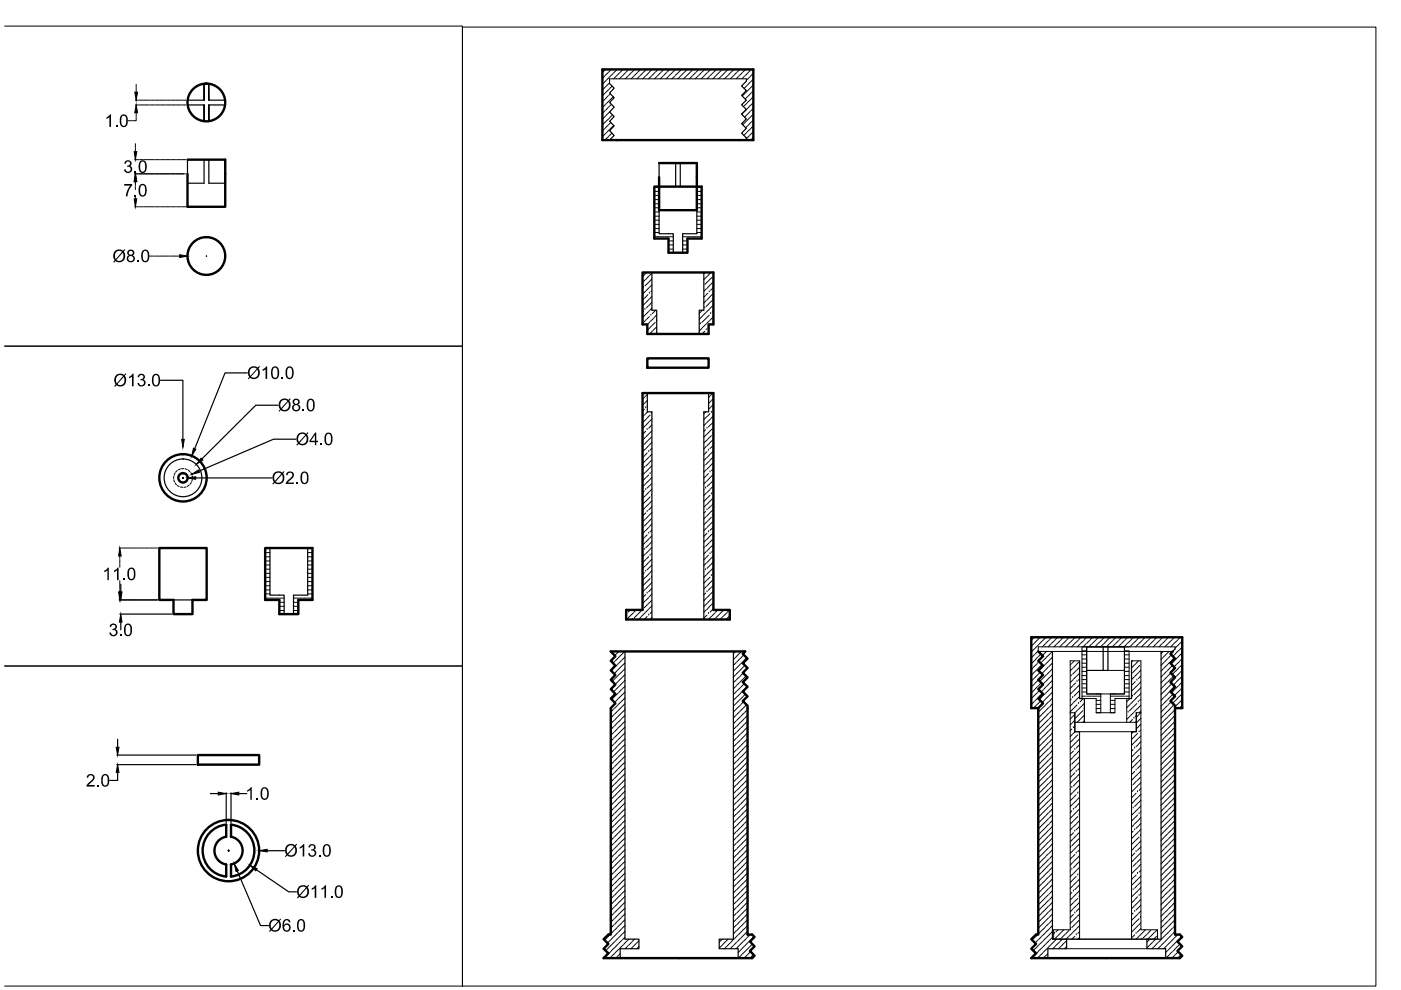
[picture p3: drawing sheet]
<svg xmlns="http://www.w3.org/2000/svg" width="297mm" height="210mm" viewBox="0 0 297 210" stroke-linecap="round" stroke-linejoin="round" font-family="sans-serif">
<!-- layer: 0 -->
<g fill="none" stroke="#000" stroke-width=".25">
<path d="M43.3 17.7v3.5h-3.5M44.2 17.7l.1 3.5h3.5M129.2 17.7l1 1-1 1 1 1-1 1 1 1-1 1 1 1-1 1 1 1-1 1 1 1-1 1M158.2 17.2l-1 1 1 1-1 1 1 1-1 1 1 1-1 1 1 1-1 1 1 1-1 1 1 1M39.8 22.3h3.5v3.5M39.8 33.9v3M43.3 33.9v4.9h-3.5M44.3 33.9v4.9h3.5M47.8 22.3h-3.5v3.5M130.7 29.7h26.1h-26.1M139.7 34.6v3M143.3 34.6v5h-3.6v10h3v4"/>
<path d="M144.2 34.6v5h3.5v10h-3v4M138.2 57.8v8h1v5M149.2 57.8v8h-.9v5M52.5 79.1h-4.8l-6.4 16.1M34 80.6h4.8v12.6M59 85.9h-4.8l-11.4 11.4M62.7 93.1h-4.7l-15.8 6.8M137.2 83.3v4h1v44M150.2 83.3v4h-1v44M38.7 101.3h.2M38.8 101.2v.2M41.5 101.3h16.2"/>
<path d="M57.2 116.2v10h3v4M65.2 116.2v10h-3v4M25.4 127.2h8M25.4 130.2h11M25.6 123.9v1.6M25.6 131.9v1.6M36.8 127.2h4M132.5 138.1v61h3v2.1h-4v1.9M155.5 138.1v61h-3v2.1h4v1.9M220.1 138.1l1 1-1 1 1 1-1 1 1 1-1 1 1 1-1 1 1 1-1 1 1 1-1 1M223.1 138.1v61h3v2.1h-3.9v1.9M233.9 137.1v5"/>
<path d="M234.9 137.1v5h-4.5M246.2 138.1v61h-3v2.1h3.9v1.9M249.1 137.6l-.9 1 .9 1-.9 1 .9 1-.9 1 .9 1-.9 1 .9 1-.9 1 .9 1-.9 1 .9 1M24.9 156.7v1.7M227.9 151.1v4h1M228.9 140.1v8h1v5M232.4 147.1h1M235.4 147.1h1M239.9 140.1v8h-1M240.9 151.1v4h-1M24.8 160.1h16.8M24.8 162.1h16.8"/>
<path d="M24.9 163.8v1.7h-1.7M44.6 168.3h1.7M48 168.1v6.4M49 168.1v6.4M50.6 168.3h1.7M48.4 180.4h.2M48.5 180.2v.3M50.3 184.6l4.9 11.6h1.7M54.4 184.4l6.8 4.7h1.7M56.6 180.4h3.7M144 203.1h.1M234.7 203.1h.1"/>
<circle cx="38.8" cy="101.3" r="4"/>
</g>
<!-- layer: axis lines -->
<g fill="none" stroke="#000" stroke-width=".21">
<path d="M1 5.5h97v67.9h-97h97v67.8h-97h97v67.9h-97M28.9 17.9v.6M28.9 18.7v.1M28.9 18.9v.6M98 5.7h193.7v203.4h-193.7zM128.1 16.2l-.4 .4M128.2 19.8l-.5 .5M128.3 16l-.1 .1M128.4 17.2l-.7 .7M128.4 18.4l-.7 .7M128.4 14.7l-.7 .7M128.4 19.6l-.1 .1"/>
<path d="M128.5 17l-.1 .1M128.5 18.3l-.1 .1M128.9 15.4l-.5 .5M129 19l-.5 .5M129.1 15.2l-.1 .1M129.2 16.4l-.5 .5M129.2 18.8l-.1 .2M129.2 17.6l-.6 .6M129.3 16.2l-.1 .1M129.4 19.9l-.3 .3M129.6 14.7l-.4 .4M129.8 18.3l-.5 .4"/>
<path d="M130 15.6l-.6 .6M130.1 15.4l-.1 .1M130.6 16.2l-.5 .5M130.7 16.1l-.1 .1M130.9 14.7l-.7 .7M131.4 15.4l-.6 .6M131.5 15.3l-.1 .1M131.8 16.2l-.5 .5M132 16.1l-.1 .1M132.1 14.7l-.5 .5M132.6 15.4l-.5 .6M132.8 15.3l-.1 .1"/>
<path d="M133.1 16.2l-.6 .5M133.2 16.1l-.1 .1M133.3 14.7l-.5 .5M133.8 15.4l-.5 .6M134 15.3l-.1 .1M134.3 16.2l-.5 .5M134.5 16.1l-.1 .1M134.6 14.7l-.5 .5M135.1 15.4l-.6 .6M135.3 15.3l-.1 .1M135.5 16.2l-.5 .5M135.7 16.1l-.1 .1"/>
<path d="M135.8 14.7l-.5 .5M136.3 15.4l-.5 .6M136.5 15.3l-.1 .1M136.7 16.2l-.4 .5M136.9 16.1l-.1 .1M137 14.7l-.4 .5M137.5 15.4l-.5 .6M137.7 15.3l-.1 .1M138 16.2l-.5 .5M138.2 16.1l-.1 .1M138.3 14.7l-.5 .5M138.8 15.4l-.5 .6"/>
<path d="M138.9 15.3v.1M139.2 16.2l-.4 .5M139.4 16.1l-.1 .1M139.5 14.7l-.4 .5M140 15.4l-.5 .6M140.2 15.3l-.1 .1M140.5 16.2l-.5 .5M140.6 16.1l-.1 .1M140.8 14.7l-.5 .5M141.3 15.4l-.6 .6M141.4 15.3v.1M141.7 16.2l-.5 .5"/>
<path d="M141.9 16.1l-.1 .1M142 14.7l-.5 .5M142.5 15.4l-.6 .6M142.7 15.3l-.1 .1M143 16.2l-.5 .5M143.1 16.1l-.1 .1M143.2 14.7l-.5 .5M144.2 16.2l-.5 .5M144.4 16.1l-.1 .1M144.5 14.7l-1.3 1.2M144.9 15.4l-.5 .6M145.2 15.3l-.1 .1"/>
<path d="M145.4 16.2l-.5 .5M145.6 16.1l-.1 .1M145.7 14.7l-.5 .5M146.2 15.4l-.5 .6M146.4 15.3l-.1 .1M146.6 16.2l-.4 .5M146.8 16.1l-.1 .1M146.9 14.7l-.4 .5M147.4 15.4l-.5 .6M147.6 15.3l-.1 .1M147.9 16.2l-.5 .5M148.1 16.1l-.1 .1"/>
<path d="M148.2 14.7l-.5 .5M148.7 15.4l-.5 .6M148.8 15.3v.1M149.1 16.2l-.4 .5M149.3 16.1l-.1 .1M149.4 14.7l-.5 .5M149.9 15.4l-.5 .6M150.1 15.3l-.1 .1M150.4 16.2l-.5 .5M150.5 16.1v.1M150.7 14.7l-.5 .5M151.2 15.4l-.6 .6"/>
<path d="M151.3 15.3v.1M151.6 16.2l-.5 .5M151.8 16.1l-.1 .1M151.9 14.7l-.5 .5M152.4 15.4l-.6 .6M152.6 15.3l-.1 .1M152.8 16.2l-.4 .5M153 16.1l-.1 .1M153.1 14.7l-.4 .5M153.6 15.4l-.5 .6M153.8 15.3l-.1 .1M154.1 16.2l-.5 .5"/>
<path d="M154.3 16.1l-.1 .1M154.3 14.7l-.4 .5M154.9 15.4l-.6 .6M155.1 15.3l-.2 .1M155.3 16.2l-.4 .5M155.5 16.1l-.1 .1M155.6 14.7l-.4 .5M156.1 15.4l-.5 .6M156.3 15.3l-.1 .1M156.5 16.2l-.4 .5M156.7 16.1l-.1 .1M156.8 14.7l-.4 .5"/>
<path d="M157.4 15.4l-.6 .6M157.5 15.3l-.1 .1M157.8 16.2l-.5 .5M157.9 16.1v.1M158 19.7l-.6 .6M158.1 14.7l-.5 .5M158.2 19.5l-.1 .1M158.2 18.3l-.4 .4M158.2 16.7v.5M158.4 18.1l-.1 .1M158.6 15.4l-.5 .6M158.8 15.3l-.1 .1"/>
<path d="M158.8 18.9l-.5 .6M158.9 16.4l-.7 .6M159 17.5l-.5 .5M159 18.7l-.1 .1M159 16.2v.1M159.1 19.8l-.5 .6M159.2 17.3l-.1 .1M159.3 14.7l-.5 .5M159.3 19.7l-.1 .1M159.7 15.5l-.6 .7M159.7 16.7l-.4 .5M159.7 18l-.6 .7"/>
<path d="M159.7 19.2l-.3 .4M27.2 25.6h.7M28 25.6h.1M28.5 36.9h.8M28.5 33.9h.8M28.7 30.5v.6M28.7 31.3v.1M28.7 31.5v.7M28.7 38.5v.7M28.7 39.3v.1M28.7 39.6v.6M28.7 21.2h.6"/>
<path d="M28.7 22.3h.6M28.9 25v.6h-.7M28.9 23.9v.7M28.9 24.7v.1M29.4 36.9h1M29.4 33.9h.1M29.5 21.2h.1M29.5 22.3h.1M29.6 33.9h.8M29.7 21.2h.8M29.7 22.3h.8M30.5 36.9h1"/>
<path d="M30.5 33.9h.1M30.6 21.2h.1M30.6 22.3h.1M30.8 33.9h.7M30.8 21.2h.8M30.8 22.3h.8M31.6 36.9h1.1M31.6 33.9h.2M31.7 21.2h.1M31.7 22.3h.1M31.9 33.9h.7M32 21.2h.7"/>
<path d="M32 22.3h.7M32.8 36.9h2.1M32.8 33.9h.1M32.9 21.2h.1M32.9 22.3h.1M33 33.9h.7M33.1 21.2h.7M33.1 22.3h.7M33.9 33.9h.1M34 21.2h.1M34 22.3h.1M34.1 33.9h.8"/>
<path d="M34.2 21.2h.8M34.2 22.3h.8M35 36.9h1.1M35 33.9h.1M35.1 21.2h.1M35.1 22.3h.1M35.3 33.9h.7M35.3 21.2h.8M35.3 22.3h.8M36.2 36.9h1M36.2 33.9h.1M36.2 21.2h.1"/>
<path d="M36.2 22.3h.1M36.4 33.9h.7M36.4 21.2h.8M36.4 22.3h.8M37.3 36.9h1M37.3 33.9h.1M37.3 21.2h.2M37.3 22.3h.2M37.5 33.9h.8M37.6 21.2h.8M37.6 22.3h.8M38.4 36.9h1"/>
<path d="M38.4 33.9h.1M38.5 21.2h.1M38.5 22.3h.1M38.7 33.9h.7M38.7 21.2h.7M38.7 22.3h.7M128.1 21.2l-.4 .3M128.1 27.4l-.4 .3M128.1 23.6l-.4 .4M128.2 21.1l-.1 .1M128.3 25.9l-.6 .6M128.3 27.2l-.1 .1"/>
<path d="M128.3 23.4l-.1 .1M128.4 22.2l-.7 .6M128.4 24.6l-.7 .7M128.4 28.3l-.7 .7M128.4 25.8v.1M128.5 22l-.1 .1M128.5 24.5h-.1M128.6 28.1l-.1 .1M128.8 20.4l-.5 .6M128.9 26.6l-.5 .5M128.9 29.1l-.7 .6M128.9 22.8l-.5 .6"/>
<path d="M129 20.3h-.1M129 28.9l-.1 .1M129.1 25.2l-.6 .5M129.1 26.4l-.1 .1M129.1 22.6l-.1 .1M129.2 21.4l-.6 .5M129.2 27.5l-.5 .6M129.2 23.7l-.6 .7M129.2 25v.1M129.3 21.2l-.1 .1M129.4 27.3l-.1 .1M129.5 26l-.3 .3"/>
<path d="M129.6 22.1l-.4 .4M129.8 28.2l-.7 .6M129.9 24.4l-.6 .5M130 20.5l-.6 .6M130.1 26.6l-.6 .6M138.7 39.7h1M147.7 39.7h1.1M157.6 23.9l-.4 .3M157.7 23.7l-.1 .1M158.1 25.9l-.6 .5M158.2 22.1l-.6 .5M158.2 28.2l-.5 .5"/>
<path d="M158.2 25.7v.1M158.2 29.2v.5M158.3 24.4l-.4 .4M158.3 20.6l-.3 .4M158.3 21.9l-.1 .1M158.4 23.1l-.6 .6M158.4 26.8l-.3 .3M158.4 28.1h-.1M158.5 24.2l-.1 .1M158.5 20.5l-.1 .1M158.5 22.9v.1M158.6 26.6l-.1 .1"/>
<path d="M158.9 25l-.6 .6M158.9 28.8l-.7 .6M159 21.3l-.6 .5M159 27.4l-.5 .5M159 23.7l-.5 .5M159 24.9v.1M159 28.6v.1M159.1 21.1l-.1 .1M159.2 22.3l-.6 .5M159.2 26l-.5 .5M159.2 27.2l-.1 .1M159.3 23.4l-.1 .1"/>
<path d="M159.3 22.1v.1M159.3 25.8v.1M159.7 20.5l-.5 .5M159.7 21.7l-.3 .3M159.7 23l-.4 .4M159.7 24.2l-.6 .6M159.7 25.4l-.2 .3M159.7 26.7l-.4 .5M159.7 27.9l-.6 .6M159.7 29.2l-.5 .5M28.5 43.8h.8M28.7 41.8v.3"/>
<path d="M29.4 43.8h.1M29.6 43.8h.8M30.5 43.8h.1M30.8 43.8h.7M31.6 43.8h.2M31.8 54.3h.7M31.9 43.8h.7M32.6 54.3h.1M32.8 43.8h.1M32.9 54.3h.7M33 43.8h.7M33.7 54.3h.2"/>
<path d="M33.9 43.8h.1M34 54.3h.7M34.1 43.8h.8M34.8 54.3h.2M35 43.8h.1M35.1 54.3h.8M35.3 43.8h.7M36 54.3h.1M36.2 43.8h.1M36.2 54.3h.8M36.4 43.8h.7M37.1 54.3h.1"/>
<path d="M37.3 43.8h.1M37.3 54.3h.8M37.5 43.8h.8M38.4 43.8h.1M38.7 43.8h.7M43.7 54.3h.2M43.8 54.2v.2M136.5 58.4l-.3 .3M136.7 59.4l-.5 .5M136.7 58.2l-.1 .1M136.9 59.3h-.1M137.1 57.9l-.3 .2"/>
<path d="M137.5 58.6l-.5 .6M137.5 59.8v.1M137.7 58.4l-.1 .1M138.2 57.9l-.4 .5M138.2 59.1l-.6 .7M138.7 50.2h.7M138.7 49.3h1M138.7 48.5h1M138.7 47.6h1M138.7 46.7h1M138.7 45.8h1M138.7 44.9h1"/>
<path d="M138.7 44.1h1M138.7 43.2h1M138.7 42.3h1M138.7 41.4h1M138.7 40.6h1M139.5 50.2h.2M139.8 50.2h.7M140.7 50.2h.1M140.9 50.2h.8M141.7 52.8h1M141.7 51.9h1M141.7 51.1h1"/>
<path d="M141.8 50.2h.1M142.1 50.2h.6M144.7 52.8h1.1M144.7 51.9h1.1M144.7 51.1h1.1M144.7 50.2h.7M145.5 50.2h.2M145.8 50.2h.8M146.7 50.2h.1M146.9 50.2h.8M147.7 49.3h1.1M147.7 48.5h1.1"/>
<path d="M147.7 47.6h1.1M147.7 46.7h1.1M147.7 45.8h1.1M147.7 44.9h1.1M147.7 44.1h1.1M147.7 43.2h1.1M147.7 42.3h1.1M147.7 41.4h1.1M147.7 40.6h1.1M147.8 50.2h.1M148 50.2h.8M149.5 57.8l-.3 .2"/>
<path d="M149.9 58.7l-.7 .6M150 58.5l-.1 .1M150.1 59.7l-.7 .6M150.2 59.5v.1M150.7 57.8l-.6 .6M151 58.8l-.7 .6M151.3 59.8l-.6 .4M136.4 60.9h.1M136.4 65.9l-.2 .2M136.7 63.2l-.5 .4M136.7 61.9l-.5 .5M136.7 64.4l-.5 .4"/>
<path d="M136.7 66.9l-.5 .4M136.7 65.6h.1M136.8 68l-.6 .6M136.9 61.8h-.1M136.9 64.2l-.1 .1M136.9 66.7l-.1 .1M136.9 63l-.1 .1M137 67.8l-.1 .1M137.4 60l-.7 .6M137.4 62.5l-.5 .4M137.5 61.1l-.5 .5M137.5 63.6l-.5 .5"/>
<path d="M137.5 66.1l-.5 .5M137.5 64.8l-.4 .5M137.7 62.2h.1M137.7 60.9l-.1 .1M137.7 63.4l-.1 .1M137.7 65.9l-.1 .1M137.7 67.1l-.6 .6M137.7 68.4l-.5 .4M137.7 64.6l-.1 .1M137.9 68.1l-.1 .1M138 66.8h.1M138 69.2l-.6 .7"/>
<path d="M138.2 69.1l-.1 .1M138.2 60.4l-.4 .5M138.2 62.9l-.4 .4M138.2 65.3l-.4 .5M138.2 61.6l-.2 .3M138.2 64.1l-.4 .4M138.3 70.2l-.6 .6M138.5 67.5l-.5 .6M138.5 70l-.1 .1M138.7 67.4l-.1 .1M138.9 68.4l-.6 .6M139 65.8l-.7 .7"/>
<path d="M139.2 68.1h.1M139.2 66.8l-.4 .5M139.2 69.3l-.6 .6M139.2 70.5l-.2 .3M148.5 68.7h.1M148.8 67.1l-.5 .6M148.8 69.6l-.5 .6M148.9 65.8l-.6 .6M149 67h-.1M149 69.4l-.1 .1M149.4 65.3h.1M149.4 70.2l-.6 .6"/>
<path d="M149.5 67.7l-.7 .7M149.5 62.7l-.3 .3M149.6 66.3l-.5 .6M149.6 68.8l-.5 .5M149.6 67.5v.1M149.7 61.3l-.5 .5M149.7 63.7l-.5 .5M149.7 62.6h-.1M149.7 69.9h.1M149.8 66.2h-.1M149.8 68.7h-.1M149.9 61.1l-.1 .1"/>
<path d="M149.9 63.6l-.1 .1M150.1 62.2l-.3 .2M150.2 70.6l-.1 .2M150.2 69.4l-.1 .2M150.4 61.9h.1M150.4 64.3l-.7 .7M150.4 66.8l-.7 .7M150.4 65.6l-.5 .5M150.4 68l-.5 .6M150.5 60.5l-.5 .5M150.5 63l-.5 .5M150.5 64.2h.1"/>
<path d="M150.6 65.3l-.1 .1M150.6 67.8l-.1 .1M150.7 66.5h.1M150.7 60.3l-.1 .1M150.7 62.8l-.1 .1M151.3 62.2l-.6 .5M151.3 64.7l-.6 .6M151.3 67.2l-.6 .6M151.3 61l-.6 .5M151.3 63.5l-.7 .6M151.3 65.9l-.3 .3M151.3 68.4l-.4 .4"/>
<path d="M136.3 94.5h.1M136.3 99.5h-.1M136.4 83.3l-.2 .1M136.6 99.1h.1M136.6 85.5l-.4 .4M136.6 88l-.4 .4M136.6 84.3l-.4 .4M136.6 86.8l-.4 .4M136.6 96.7l-.4 .4M136.7 90.4l-.5 .4M136.7 92.9l-.5 .4M136.7 95.3l-.5 .5"/>
<path d="M136.7 97.8l-.5 .5M136.8 85.4l-.1 .1M136.8 84.1l-.1 .1M136.8 96.5l-.1 .1M136.8 87.8l-.1 .1M136.9 90.2l-.1 .1M136.9 92.7l-.1 .1M136.9 95.2h-.1M136.9 97.6l-.1 .1M136.9 86.5h.1M136.9 91.4l-.7 .7M136.9 88.9l-.6 .7"/>
<path d="M137.1 88.8h-.1M137.2 91.1h.1M137.2 96l-.3 .4M137.2 84.9l-.3 .4M137.2 83.7l-.3 .3M137.2 86.1v.1M137.2 93.5l-.6 .7M137.3 87.3l-.4 .4M137.4 93.4l-.1 .1M137.5 98.3l-.6 .5M137.5 89.6l-.5 .5M137.5 92.1l-.5 .5"/>
<path d="M137.5 94.5l-.5 .6M137.5 97l-.5 .5M137.5 99.5l-.5 .5M137.5 95.7h.1M137.6 98.1l-.1 .1M137.7 89.4l-.1 .1M137.7 91.9l-.1 .1M137.7 94.3l-.1 .1M137.7 96.8l-.1 .1M137.7 99.3l-.1 .1M137.8 88l-.6 .6M138.1 87.7h.1"/>
<path d="M138.1 92.7l-.6 .6M138.2 88.8l-.4 .5M138.2 91.3l-.4 .5M138.2 93.8l-.4 .5M138.2 96.3l-.4 .5M138.2 98.7l-.4 .5M138.2 90.1l-.7 .7M138.2 95l-.4 .4M138.2 97.5l-.5 .5M138.2 100l-.1 .1M149.3 98.8h.1M149.6 91.1l-.4 .4"/>
<path d="M149.6 87.3l-.4 .4M149.7 89.8l-.5 .4M149.7 92.2l-.5 .5M149.7 94.7l-.5 .5M149.7 97.2l-.5 .4M149.7 99.6l-.5 .5M149.7 88.5l-.5 .5M149.9 90.8h.1M149.9 89.6h-.1M149.9 92.1h-.1M149.9 94.5l-.1 .1M149.9 97l-.1 .1"/>
<path d="M149.9 99.5l-.1 .1M149.9 95.7l-.7 .7M149.9 88.3l-.1 .1M149.9 93.2l-.6 .7M150.1 93.1l-.1 .1M150.2 95.4h.1M150.2 97.9l-.6 .6M150.4 97.7l-.1 .1M150.5 89l-.5 .5M150.5 91.4l-.5 .6M150.5 93.9l-.5 .5M150.5 96.4l-.5 .5"/>
<path d="M150.5 98.9l-.5 .5M150.5 87.7l-.5 .5M150.6 83.9l-.4 .4M150.6 90.1l-.4 .4M150.6 86.4l-.4 .4M150.6 85.2l-.4 .3M150.7 88.8l-.1 .1M150.7 91.3h-.1M150.7 93.7l-.1 .1M150.7 96.2l-.1 .1M150.7 98.7l-.1 .1M150.7 83.8h.1"/>
<path d="M150.8 86.2l-.1 .1M150.8 84.9l-.1 .2M150.8 89.9l-.1 .1M150.8 87.4h.1M150.8 92.4l-.6 .6M151.1 92h.1M151.1 97l-.6 .6M151.2 83.3l-.4 .4M151.3 85.8l-.4 .3M151.3 88.2l-.6 .5M151.3 90.7l-.6 .5M151.3 93.2l-.6 .4"/>
<path d="M151.3 95.7l-.6 .4M151.3 98.1l-.6 .5M151.3 84.5l-.4 .4M151.3 87l-.2 .1M151.3 89.5l-.4 .4M151.3 94.4l-.8 .7M151.3 99.3l-.5 .5M25.2 116.2h.5M25.4 117.9v.4M25.4 118.4v.2M25.4 118.7v.8M25.4 119.6v.1"/>
<path d="M25.4 119.8v.5M25.9 116.2h.1M26.1 116.2h.8M27 116.2h.1M27.3 116.2h.7M28.2 116.2h.1M28.4 116.2h.7M29.3 116.2h.1M29.5 116.2h.8M30.4 116.2h.1M30.6 116.2h.8M31.5 116.2h.1"/>
<path d="M31.8 116.2h.7M32.6 116.2h.2M32.9 116.2h.5M56.2 119.8h1M56.2 118.9h1M56.2 118.1h1M56.2 117.2h1M56.2 116.3h1M65.2 119.8h1.1M65.2 118.9h1.1M65.2 118.1h1.1M65.2 117.2h1.1"/>
<path d="M65.2 116.3h1.1M136.3 111.8h.1M136.3 116.8h-.1M136.6 116.5h.1M136.6 104.1l-.4 .4M136.6 114l-.4 .4M136.7 100.3l-.5 .4M136.7 102.8l-.5 .4M136.7 105.2l-.5 .5M136.7 107.7l-.5 .5M136.7 110.2l-.5 .4M136.7 112.7l-.5 .4"/>
<path d="M136.7 115.1l-.5 .5M136.7 117.6l-.5 .5M136.7 101.5l-.5 .5M136.7 118.8l-.5 .5M136.8 113.8l-.1 .1M136.9 100.1l-.1 .1M136.9 102.6l-.1 .1M136.9 105.1h-.1M136.9 107.5l-.1 .1M136.9 110l-.1 .1M136.9 112.5l-.1 .1M136.9 115h-.1"/>
<path d="M136.9 117.4l-.1 .1M136.9 119.9l-.1 .1M136.9 103.8h.1M136.9 101.3l-.1 .1M136.9 108.7l-.7 .7M136.9 118.6l-.1 .1M136.9 106.2l-.6 .7M137.1 106.1l-.1 .1M137.2 108.4h.1M137.2 113.4l-.3 .3M137.2 110.9l-.6 .6M137.4 110.7l-.1 .1"/>
<path d="M137.5 115.6l-.6 .5M137.5 102l-.5 .5M137.5 104.4l-.5 .6M137.5 106.9l-.5 .5M137.5 109.4l-.5 .5M137.5 111.9l-.5 .5M137.5 114.3l-.5 .6M137.5 116.8l-.5 .5M137.5 119.3l-.5 .5M137.5 113.1h.1M137.5 100.7l-.5 .5M137.5 118l-.5 .5"/>
<path d="M137.6 103.1l-.4 .4M137.6 115.5l-.1 .1M137.7 101.8l-.1 .1M137.7 104.3h-.1M137.7 106.8h-.1M137.7 109.2l-.1 .1M137.7 111.7l-.1 .1M137.7 114.2h-.1M137.7 116.6l-.1 .1M137.7 119.1l-.1 .1M137.8 102.9l-.1 .1M137.8 100.4h.1"/>
<path d="M137.8 117.7h.1M137.8 105.4l-.6 .6M138.1 105h.1M138.1 110l-.6 .6M138.2 101.2l-.4 .5M138.2 103.7l-.4 .5M138.2 106.2l-.4 .5M138.2 108.7l-.4 .4M138.2 111.1l-.4 .5M138.2 113.6l-.4 .5M138.2 116.1l-.4 .4M138.2 118.6l-.4 .4"/>
<path d="M138.2 102.5l-.3 .4M138.2 107.4l-.7 .7M138.2 112.4l-.4 .4M138.2 114.8l-.5 .6M138.2 117.3l-.1 .1M138.2 119.8l-.3 .4M149.3 116.1h.1M149.3 103.8h-.1M149.6 103.5h.1M149.6 101l-.4 .4M149.6 108.4l-.4 .4M149.6 118.3l-.4 .4"/>
<path d="M149.7 102.1l-.5 .5M149.7 104.6l-.5 .5M149.7 107.1l-.5 .5M149.7 109.5l-.5 .5M149.7 112l-.5 .5M149.7 114.5l-.5 .5M149.7 117l-.5 .5M149.7 119.5l-.5 .4M149.7 105.8l-.5 .5M149.8 100.8l-.1 .1M149.8 118.1l-.1 .2M149.9 108.1h.1"/>
<path d="M149.9 102l-.1 .1M149.9 104.4l-.1 .1M149.9 106.9l-.1 .1M149.9 109.4l-.1 .1M149.9 111.9l-.1 .1M149.9 114.3l-.1 .1M149.9 116.8l-.1 .1M149.9 119.3l-.1 .1M149.9 113.1l-.7 .6M149.9 105.6l-.1 .1M149.9 110.6l-.6 .6M150.1 110.4l-.1 .1"/>
<path d="M150.2 112.8h.1M150.2 100.4l-.3 .3M150.2 117.7l-.3 .4M150.2 115.2l-.6 .7M150.4 115l-.1 .1M150.5 102.6l-.6 .6M150.5 120l-.6 .5M150.5 101.3l-.5 .6M150.5 103.8l-.5 .5M150.5 106.3l-.5 .5M150.5 108.7l-.5 .6M150.5 111.2l-.5 .5"/>
<path d="M150.5 113.7l-.5 .5M150.5 116.2l-.5 .5M150.5 118.6l-.5 .6M150.5 100.1h.1M150.5 117.4h.1M150.5 105l-.5 .5M150.6 107.4l-.4 .4M150.6 102.5l-.1 .1M150.6 119.8l-.1 .1M150.7 101.2h-.1M150.7 103.6l-.1 .1M150.7 106.1l-.1 .1"/>
<path d="M150.7 108.6l-.1 .1M150.7 111.1l-.1 .1M150.7 113.5l-.1 .1M150.7 116l-.1 .1M150.7 118.5l-.1 .1M150.8 107.3h-.1M150.8 104.7h.1M150.8 109.7l-.6 .6M151.1 109.4h.1M151.1 114.3l-.6 .7M151.3 100.6l-.6 .5M151.3 103.1l-.6 .4"/>
<path d="M151.3 105.6l-.6 .4M151.3 108l-.6 .5M151.3 110.5l-.6 .5M151.3 113l-.6 .4M151.3 115.5l-.6 .4M151.3 117.9l-.6 .5M151.3 101.8l-.6 .6M151.3 104.3l-.2 .1M151.3 106.8l-.4 .4M151.3 111.7l-.8 .8M151.3 116.7l-.5 .4M151.3 119.2l-.6 .5"/>
<path d="M25.2 127.2h.5M25.4 123.1v.5M25.4 123.7v.1M25.4 123.9v.8M25.4 124.8v.2M25.4 125.1v.4M25.9 127.2h.1M26.1 127.2h.8M27 127.2h.1M27.3 127.2h.7M28.2 127.2h.1M28.4 127.2h.7"/>
<path d="M29.3 127.2h.1M29.5 127.2h.8M30.4 127.2h.1M30.6 127.2h.8M31.5 127.2h.1M31.8 127.2h.7M32.6 127.2h.2M32.9 127.2h.5M56.2 126.8h.7M56.2 125.9h1M56.2 125.1h1M56.2 124.2h1"/>
<path d="M56.2 123.3h1M56.2 122.4h1M56.2 121.6h1M56.2 120.7h1M57 126.8h.2M57.3 126.8h.7M58.2 126.8h.1M58.4 126.8h.8M59.2 129.4h1M59.2 128.6h1M59.2 127.7h1M59.3 126.8h.1"/>
<path d="M59.5 126.8h.7M62.2 129.4h1M62.2 128.6h1M62.2 127.7h1M62.2 126.8h.7M63 126.8h.2M63.3 126.8h.8M64.2 126.8h.1M64.4 126.8h.8M65.2 125.9h1.1M65.2 125.1h1.1M65.2 124.2h1.1"/>
<path d="M65.2 123.3h1.1M65.2 122.4h1.1M65.2 121.6h1.1M65.2 120.7h1.1M65.3 126.8h.1M65.5 126.8h.8M130 138.1l-.3 .3M130.6 138.7l-.3 .3M130.8 138.5l-.1 .1M131.1 139.5l-.5 .5M131.2 138.1l-.3 .3M131.2 139.3l-.1 .1"/>
<path d="M131.9 138.7l-.6 .5M131.9 139.9l-.1 .1M132 138.5v.1M132.5 138.1l-.4 .4M132.5 139.3l-.5 .6M132.9 130.1h.1M133.4 130.8l-.5 .5M133.5 130.7l-.1 .1M133.6 129.3l-.4 .5M134.1 131.3h.1M134.2 130.1l-.6 .5M134.3 129.9l-.1 .1"/>
<path d="M134.9 129.3l-.5 .5M135.1 130.4l-.6 .6M135.3 130.2l-.1 .1M135.9 130.8l-.5 .5M136 129.5l-.7 .6M136.1 130.6l-.1 .1M136.3 129.1h.1M136.6 121.4l-.4 .4M136.7 130l-.6 .5M136.7 120.1l-.5 .5M136.7 122.5l-.5 .5M136.7 125l-.5 .5"/>
<path d="M136.7 127.5l-.5 .5M136.9 122.4l-.1 .1M136.9 124.9l-.1 .1M136.9 127.3l-.1 .1M136.9 129.9h-.2M136.9 121.1h.1M136.9 126.1l-.7 .6M136.9 123.6l-.6 .6M137.1 123.4l-.1 .1M137.2 125.8h.1M137.2 130.7l-.6 .6M137.2 128.2l-.6 .6"/>
<path d="M137.4 128l-.1 .1M137.5 129.2l-.6 .5M137.5 121.8l-.5 .5M137.5 124.2l-.5 .6M137.5 126.7l-.5 .5M137.5 130.4h.1M137.6 120.4l-.4 .4M137.6 129.1h-.1M137.7 121.6l-.1 .1M137.7 124.1h-.1M137.7 126.5l-.1 .1M137.8 120.3h-.1"/>
<path d="M137.8 122.7l-.6 .6M138.1 122.4h.1M138.1 127.3l-.6 .7M138.2 121l-.4 .5M138.2 123.5l-.4 .5M138.2 126l-.4 .4M138.2 128.5l-.5 .5M138.2 130.9l-.4 .4M138.2 124.7l-.7 .8M138.2 129.7l-.4 .4M149.3 121.1h-.1M149.6 120.8h.1"/>
<path d="M149.6 125.8l-.4 .3M149.7 121.9l-.5 .5M149.7 124.4l-.5 .5M149.7 126.9l-.5 .5M149.7 129.4l-.5 .4M149.7 123.1l-.5 .5M149.9 125.5h.1M149.9 121.7l-.1 .2M149.9 124.2l-.1 .1M149.9 126.7l-.1 .1M149.9 129.2l-.1 .1M149.9 130.4l-.7 .6"/>
<path d="M149.9 123h-.1M149.9 127.9l-.6 .7M150.1 127.7l-.1 .1M150.2 130.1h.1M150.5 121.1l-.5 .6M150.5 123.6l-.5 .5M150.5 126.1l-.5 .5M150.5 128.6l-.5 .5M150.5 122.4l-.5 .5M150.6 124.7l-.4 .4M150.7 121l-.1 .1M150.7 123.4l-.1 .1"/>
<path d="M150.7 125.9l-.1 .1M150.7 128.4l-.1 .1M150.7 130.8l-.5 .5M150.8 124.6l-.1 .1M150.8 122h.1M150.8 127l-.6 .6M150.9 130.7l-.1 .1M151.1 126.7h.1M151.3 120.4l-.6 .5M151.3 122.9l-.6 .4M151.3 125.3l-.6 .5M151.3 127.8l-.6 .5"/>
<path d="M151.3 121.7h-.2M151.3 124.1l-.4 .4M151.3 129.1l-.8 .7M151.5 131.3h.1M151.5 130.1l-.5 .5M151.6 129.9v.1M152.2 129.3l-.5 .5M152.4 130.4l-.6 .6M152.6 130.2l-.1 .1M153.2 130.8l-.5 .5M153.3 129.5l-.6 .6M153.3 130.7l-.1 .1"/>
<path d="M154 130.1l-.6 .5M154.1 129.9v.1M154.6 130.7l-.7 .6M154.7 129.3l-.5 .5M155.8 139.5l-.3 .3M156 138.1l-.5 .5M156 139.3l-.1 .1M156.6 138.7l-.5 .6M156.8 138.5l-.1 .1M156.8 139.7l-.5 .5M157.1 139.5l-.1 .1M157.2 138.1l-.3 .4"/>
<path d="M157.7 138.8l-.6 .6M158.3 139.5l-.5 .4M219.1 136.6l-.4 .4M219.2 136.4v.1M219.2 138.9l-.5 .6M219.3 135.1l-.6 .6M219.3 137.6l-.6 .6M219.5 137.4l-.1 .1M219.5 138.7l-.1 .1M219.8 135.8l-.5 .5M219.9 139.4l-.5 .6M220 135.6l-.1 .1"/>
<path d="M220.1 136.8l-.6 .6M220.1 139.3h-.1M220.1 138l-.6 .6M220.3 136.6l-.1 .1M220.5 135.1l-.4 .4M220.6 138.1l-.2 .3M220.7 138.7l-.5 .5M220.9 136l-.6 .6M221.1 135.8l-.2 .1M221.3 138.7l-.3 .3M221.5 138.5l-.1 .1M221.5 136.6l-.5 .5"/>
<path d="M221.7 136.5l-.1 .1M221.7 139.5l-.5 .5M221.8 135.1l-.7 .6M221.9 138.1l-.3 .3M221.9 139.3l-.1 .1M222.3 135.9l-.6 .5M222.5 135.7l-.2 .1M222.5 138.7l-.5 .5M222.5 139.9v.1M222.7 138.5l-.1 .1M222.7 136.6l-.4 .5M222.9 136.5l-.1 .1"/>
<path d="M223 135.1l-.5 .5M223.1 138.1l-.3 .4M223.1 139.3l-.5 .6M223.5 135.9l-.5 .5M223.7 135.7l-.1 .1M223.9 136.6l-.4 .5M224.1 136.5l-.1 .1M224.2 135.1l-.4 .5M224.7 135.9l-.5 .5M224.9 135.7l-.1 .1M225.2 136.6l-.5 .5M225.3 136.5v.1"/>
<path d="M225.5 135.1l-.5 .5M226 135.9l-.5 .5M226.1 135.7v.1M226.4 136.6l-.5 .5M226.6 136.5l-.1 .1M226.7 135.1l-.5 .5M227.2 135.9l-.5 .5M227.4 135.7l-.1 .1M227.7 136.6l-.5 .5M227.8 136.5v.1M228 135.1l-.5 .5M228.5 135.9l-.6 .5"/>
<path d="M228.6 135.7v.1M228.9 136.6l-.5 .5M229.1 136.5l-.1 .1M229.2 135.1l-.5 .5M229.4 139.7h1M229.4 138.8h1M229.4 138h1M229.7 135.9l-.5 .5M229.9 135.7l-.1 .1M230.1 136.6l-.4 .5M230.3 136.5l-.1 .1M230.4 135.1l-.4 .5"/>
<path d="M230.9 135.9l-.5 .5M231.1 135.7l-.1 .1M231.4 136.6l-.5 .5M231.6 136.5l-.1 .1M231.6 135.1l-.4 .5M232.2 135.9l-.6 .5M232.3 135.7l-.1 .1M232.6 136.6l-.4 .5M232.8 136.5l-.1 .1M232.9 135.1l-.4 .5M233.4 135.9l-.5 .5M233.6 135.7l-.1 .1"/>
<path d="M233.8 136.6l-.4 .5M234.1 136.5l-.2 .1M234.1 135.1l-.4 .5M235.1 136.6l-.5 .5M235.2 136.5v.1M235.4 135.1l-1.3 1.3M235.9 135.9l-.6 .5M236.1 135.7l-.1 .1M236.3 136.6l-.5 .5M236.5 136.5l-.1 .1M236.6 135.1l-.5 .5M237.1 135.9l-.5 .5"/>
<path d="M237.3 135.7l-.1 .1M237.6 136.6l-.5 .5M237.7 136.5v.1M237.9 135.1l-.5 .5M238.3 135.9l-.5 .5M238.4 139.7h1M238.4 138.8h1M238.4 138h1M238.5 135.7v.1M238.8 136.6l-.5 .5M239 136.5l-.1 .1M239.1 135.1l-.5 .5"/>
<path d="M239.6 135.9l-.5 .5M239.8 135.7l-.1 .1M240 136.6l-.4 .5M240.2 136.5l-.1 .1M240.3 135.1l-.4 .5M240.8 135.9l-.5 .5M241 135.7l-.1 .1M241.3 136.6l-.5 .5M241.5 136.5l-.2 .1M241.6 135.1l-.5 .5M242.1 135.9l-.5 .5M242.2 135.7l-.1 .1"/>
<path d="M242.5 136.6l-.5 .5M242.7 136.5l-.1 .1M242.8 135.1l-.5 .5M243.3 135.9l-.5 .5M243.5 135.7l-.1 .1M243.8 136.6l-.5 .5M243.9 136.5l-.1 .1M244.1 135.1l-.5 .5M244.6 135.9l-.6 .5M244.7 135.7l-.1 .1M245 136.6l-.5 .5M245.2 136.5l-.1 .1"/>
<path d="M245.3 135.1l-.5 .5M245.8 135.9l-.6 .5M246 135.7l-.1 .1M246.2 136.6l-.5 .5M246.4 136.5l-.1 .1M246.5 139.5l-.3 .3M246.5 135.1l-.5 .5M246.6 138.1l-.4 .5M246.6 139.3l-.1 .1M247 135.9l-.5 .5M247.2 135.7l-.1 .1M247.3 138.7l-.6 .6"/>
<path d="M247.4 138.5v.1M247.5 136.6l-.5 .5M247.5 139.7l-.5 .5M247.7 136.5l-.1 .1M247.7 139.5l-.1 .1M247.7 135.1l-.4 .5M247.9 138.1l-.4 .4M248.2 135.9l-.5 .5M248.4 138.8l-.6 .6M248.5 135.7l-.2 .1M248.7 136.6l-.5 .5M248.9 136.5l-.1 .1"/>
<path d="M249 139.5l-.5 .4M249 135.1l-.5 .5M249.1 138.7l-.4 .4M249.1 139.9l-.1 .1M249.1 137.1v.5M249.3 138.5l-.1 .1M249.5 135.9l-.5 .5M249.7 135.7l-.1 .1M249.7 139.3l-.5 .6M249.8 136.8l-.7 .6M249.9 136.6v.1M249.9 137.9l-.5 .5"/>
<path d="M249.9 139.1l-.1 .2M250.1 137.7l-.1 .1M250.2 135.1l-.4 .5M250.7 136l-.7 .6M250.7 137.2l-.5 .5M250.7 138.4l-.7 .7M250.7 139.6l-.4 .4M130 150.4l-.5 .6M130 151.7l-.5 .5M130 152.9l-.5 .5M130 154.1l-.5 .6M130 155.3l-.5 .6"/>
<path d="M130 156.6l-.5 .6M130 157.8l-.5 .6M130 159.1l-.5 .6M130.1 141.7l-.5 .5M130.1 147.9l-.4 .4M130.2 144l-.4 .5M130.2 150.2l-.1 .1M130.2 151.5l-.1 .1M130.2 152.7l-.1 .1M130.2 154h-.1M130.2 155.2l-.1 .1M130.2 156.4l-.1 .1"/>
<path d="M130.2 157.7l-.1 .1M130.2 158.9l-.1 .1M130.3 140.3l-.3 .3M130.3 141.5l-.1 .1M130.3 146.4l-.3 .3M130.3 147.7v.1M130.4 143.9l-.1 .1M130.5 140.1l-.2 .1M130.5 146.2l-.1 .1M130.8 142.2l-.6 .7M130.9 148.4l-.6 .6M130.9 149.6l-.6 .5"/>
<path d="M130.9 150.9l-.6 .5M130.9 152.1l-.6 .5M130.9 153.3l-.6 .6M130.9 154.6l-.6 .5M130.9 155.8l-.6 .5M130.9 157l-.6 .6M130.9 158.3l-.6 .5M130.9 159.5l-.6 .5M130.9 140.9l-.5 .5M130.9 144.6l-.5 .5M130.9 147.1l-.5 .5M131 142.1h-.1"/>
<path d="M131 143.2l-.5 .6M131 148.2l-.1 .1M131 149.4l-.1 .1M131 150.7l-.1 .1M131 151.9l-.1 .1M131 153.1l-.1 .1M131 154.4l-.1 .1M131 155.6l-.1 .1M131 156.9l-.1 .1M131 158.1l-.1 .1M131 159.3l-.1 .1M131.1 140.7l-.1 .1"/>
<path d="M131.1 144.4l-.1 .1M131.1 146.9l-.1 .1M131.1 145.6l-.5 .6M131.2 143.1l-.1 .1M131.3 145.4l-.1 .1M131.6 141.4l-.5 .6M131.7 147.6l-.6 .5M131.7 148.8l-.6 .5M131.7 150.1l-.6 .5M131.7 151.3l-.6 .5M131.7 152.6l-.6 .5M131.7 153.8l-.6 .5"/>
<path d="M131.7 155l-.6 .6M131.7 156.2l-.6 .6M131.7 157.5l-.6 .5M131.7 158.7l-.6 .5M131.7 160l-.6 .5M131.7 140.1l-.6 .6M131.7 143.8l-.5 .5M131.7 146.2l-.5 .6M131.8 141.3h-.1M131.8 142.5l-.5 .5M131.8 147.4l-.1 .1M131.8 148.7h-.1"/>
<path d="M131.8 149.9l-.1 .1M131.8 151.1l-.1 .1M131.8 152.3l-.1 .1M131.8 153.6l-.1 .1M131.8 154.8l-.1 .1M131.8 156.1l-.1 .1M131.8 157.3l-.1 .1M131.8 158.6l-.1 .1M131.8 159.8l-.1 .1M131.9 143.6l-.1 .1M131.9 146.1l-.1 .1M132 144.8l-.6 .6"/>
<path d="M132 142.3l-.1 .1M132.1 144.6l-.1 .1M132.5 140.6l-.6 .6M132.5 141.8l-.4 .4M132.5 143l-.5 .5M132.5 144.3l-.3 .3M132.5 145.5l-.5 .5M132.5 146.8l-.6 .5M132.5 148l-.6 .6M132.5 149.2l-.6 .6M132.5 150.5l-.6 .5M132.5 151.7l-.6 .6"/>
<path d="M132.5 152.9l-.6 .6M132.5 154.2l-.6 .6M132.5 155.4l-.6 .6M132.5 156.7l-.6 .5M132.5 157.9l-.6 .5M132.5 159.1l-.6 .6M155.8 143.2l-.3 .3M155.8 149.4l-.3 .3M155.9 145.6l-.4 .4M156 143.1l-.1 .1M156 151.8l-.5 .4M156 141.8l-.5 .5"/>
<path d="M156 144.3l-.5 .5M156 149.2l-.1 .1M156 147.9l-.5 .6M156 150.4l-.5 .6M156 152.9l-.5 .5M156 154.1l-.5 .6M156 155.3l-.5 .6M156 156.6l-.5 .6M156 157.8l-.5 .6M156 159.1l-.5 .5M156.1 140.5l-.6 .6M156.1 145.4l-.1 .1"/>
<path d="M156.1 146.6l-.6 .7M156.1 151.6l-.1 .1M156.2 141.6l-.1 .1M156.2 144.1l-.1 .1M156.2 147.8l-.1 .1M156.2 150.2l-.1 .1M156.3 140.3l-.1 .1M156.3 152.7l-.1 .1M156.3 154h-.1M156.3 155.2l-.1 .1M156.3 156.4l-.1 .1M156.3 157.6l-.1 .1"/>
<path d="M156.3 158.9l-.1 .1M156.3 146.5h-.1M156.6 142.4l-.6 .6M156.6 148.6l-.5 .5M156.7 144.8l-.5 .5M156.8 141l-.5 .5M156.8 142.3l-.1 .1M156.8 150.9l-.6 .6M156.8 143.5l-.5 .5M156.8 148.4l-.1 .1M156.8 147.2l-.5 .5M156.8 149.6l-.5 .5"/>
<path d="M156.8 152.1l-.5 .5M156.8 153.3l-.5 .6M156.8 154.5l-.5 .6M156.8 155.8l-.5 .5M156.8 157l-.5 .6M156.8 158.3l-.5 .5M156.8 159.5l-.5 .5M156.9 144.6l-.1 .1M156.9 145.8l-.5 .6M156.9 150.8l-.1 .1M157 140.8l-.2 .1M157 143.3l-.1 .1"/>
<path d="M157 147l-.1 .1M157 149.5h-.1M157 151.9l-.1 .1M157 153.1l-.1 .1M157 154.4l-.1 .1M157 155.6l-.1 .1M157 156.9l-.1 .1M157 158.1l-.1 .1M157 159.3l-.1 .1M157.1 145.7h-.1M157.4 141.6l-.6 .6M157.4 147.8l-.5 .5"/>
<path d="M157.5 144l-.5 .6M157.6 140.2l-.5 .5M157.6 141.5h-.1M157.6 142.7l-.5 .5M157.6 150.1l-.6 .6M157.6 146.4l-.5 .5M157.6 147.6l-.1 .1M157.6 148.8l-.5 .5M157.6 151.3l-.5 .5M157.6 152.5l-.5 .6M157.6 153.7l-.5 .6M157.6 155l-.5 .5"/>
<path d="M157.6 156.2l-.5 .5M157.6 157.5l-.5 .5M157.6 158.7l-.5 .5M157.6 160l-.5 .5M157.7 143.8l-.1 .1M157.7 140.1l-.1 .1M157.7 150l-.1 .1M157.8 146.2l-.1 .1M157.8 144.9l-.6 .7M157.8 151.1l-.1 .1M157.8 152.3l-.1 .1M157.8 153.6l-.1 .1"/>
<path d="M157.8 154.8l-.1 .1M157.8 156.1l-.1 .1M157.8 157.3l-.1 .1M157.8 158.5l-.1 .1M157.8 159.8l-.1 .1M157.9 141.1l-.3 .3M158 147.2l-.3 .3M158.2 143.3l-.4 .4M158.3 149.4l-.5 .5M158.4 145.6l-.5 .5M158.5 150.4l-.6 .6M158.5 151.7l-.6 .6"/>
<path d="M158.5 152.9l-.6 .6M158.5 154.2l-.6 .5M158.5 155.4l-.6 .6M158.5 156.6l-.6 .6M158.5 157.9l-.6 .5M158.5 159.1l-.6 .6M218.9 141.7l-.2 .3M219 147.8l-.3 .4M219.1 144l-.4 .4M219.1 141.5h-.1M219.2 140.2l-.5 .5M219.2 147.6l-.1 .1"/>
<path d="M219.2 146.4l-.5 .5M219.2 142.6l-.5 .6M219.2 143.8v.1M219.3 145.1l-.6 .6M219.3 148.7l-.6 .7M219.3 140.1l-.1 .1M219.4 146.2l-.1 .1M219.5 142.4l-.2 .1M219.5 144.9h-.1M219.5 148.5l-.1 .1M219.8 140.9l-.6 .5M219.8 149.5l-.7 .6"/>
<path d="M219.8 147l-.6 .5M219.9 143.2l-.6 .5M219.9 140.7l-.1 .1M219.9 149.3l-.1 .1M220 145.6l-.5 .5M220 146.8l-.1 .1M220 141.8l-.5 .5M220 143v.1M220.1 147.9l-.5 .5M220.2 144.1l-.7 .7M220.2 145.4l-.1 .1M220.2 141.6l-.1 .1"/>
<path d="M220.3 147.8l-.1 .1M220.3 140.3l-.3 .3M220.4 146.4l-.4 .4M220.6 142.5l-.5 .4M220.6 148.6l-.6 .7M220.7 150.4l-.6 .6M220.7 151.7l-.6 .5M220.7 152.9l-.6 .5M220.7 154.1l-.6 .6M220.7 155.3l-.6 .6M220.7 156.6l-.6 .6M220.7 157.8l-.6 .6"/>
<path d="M220.7 159.1l-.6 .6M220.8 141.7l-.5 .5M220.8 144.8l-.5 .5M220.8 147.9l-.5 .4M220.9 144l-.4 .5M220.9 150.2l-.1 .1M220.9 151.5l-.1 .1M220.9 152.7l-.1 .1M220.9 154h-.1M220.9 155.2l-.1 .1M220.9 156.4l-.1 .1M220.9 157.7l-.1 .1"/>
<path d="M220.9 158.9l-.1 .1M220.9 140.3l-.3 .3M220.9 141.5v.1M220.9 140.9l-.6 .6M221 147.7l-.1 .1M221 146.4l-.3 .3M221 147l-.7 .6M221.1 143.9l-.1 .1M221.1 140.1l-.1 .1M221.2 146.2l-.1 .1M221.5 142.2l-.6 .7M221.5 148.4l-.6 .6"/>
<path d="M221.5 149.6l-.5 .5M221.5 150.9l-.5 .5M221.5 152.1l-.5 .5M221.5 153.3l-.5 .6M221.5 154.6l-.5 .5M221.5 155.8l-.5 .5M221.5 157l-.5 .6M221.5 158.3l-.5 .5M221.5 159.5l-.5 .5M221.6 140.9l-.6 .5M221.6 144.6l-.5 .5M221.6 147.1l-.5 .5"/>
<path d="M221.7 142.1h-.1M221.7 143.2l-.6 .6M221.7 148.2l-.1 .1M221.7 149.4l-.1 .1M221.7 150.7l-.1 .1M221.7 151.9l-.1 .1M221.7 153.1l-.1 .1M221.7 154.4l-.1 .1M221.7 155.6l-.1 .1M221.7 156.9l-.1 .1M221.7 158.1l-.1 .1M221.7 159.3l-.1 .1"/>
<path d="M221.7 140.7v.1M221.8 144.4l-.1 .1M221.8 145.6l-.5 .6M221.8 146.9l-.1 .1M221.9 143.1l-.1 .1M222 145.4l-.1 .1M222.3 141.4l-.6 .6M222.3 148.8l-.5 .5M222.3 150.1l-.5 .5M222.3 151.3l-.5 .5M222.3 152.6l-.5 .5M222.3 153.8l-.5 .5"/>
<path d="M222.3 155l-.5 .6M222.3 156.2l-.5 .6M222.3 157.5l-.5 .5M222.3 158.7l-.5 .5M222.3 160l-.5 .5M222.3 147.6l-.5 .5M222.4 140.1l-.6 .6M222.4 143.8l-.5 .5M222.4 146.2l-.5 .6M222.5 141.3h-.1M222.5 142.5l-.5 .5M222.5 147.4l-.1 .1"/>
<path d="M222.5 148.7h-.1M222.5 149.9l-.1 .1M222.5 151.1l-.1 .1M222.5 152.3l-.1 .1M222.5 153.6l-.1 .1M222.5 154.8l-.1 .1M222.5 156.1l-.1 .1M222.5 157.3l-.1 .1M222.5 158.6l-.1 .1M222.5 159.8l-.1 .1M222.5 143.6v.1M222.6 144.8l-.5 .6"/>
<path d="M222.6 146.1l-.1 .1M222.7 142.3l-.2 .1M222.8 144.6l-.1 .1M223.1 140.6l-.6 .6M223.1 141.8l-.3 .4M223.1 143l-.4 .5M223.1 144.3l-.3 .3M223.1 145.5l-.4 .5M223.1 146.8l-.5 .5M223.1 148l-.5 .6M223.1 149.2l-.5 .6M223.1 150.5l-.5 .5"/>
<path d="M223.1 151.7l-.5 .6M223.1 152.9l-.5 .6M223.1 154.2l-.5 .6M223.1 155.4l-.5 .6M223.1 156.7l-.5 .5M223.1 157.9l-.5 .5M223.1 159.1l-.5 .6M227 151.1l-.1 .1M227.1 143.3h.1M227.1 148.2l-.2 .2M227.2 140.7l-.3 .3M227.2 153.4l-.3 .3"/>
<path d="M227.2 152.1l-.3 .4M227.2 154.6l-.3 .3M227.3 155.8l-.4 .4M227.3 145.5l-.4 .5M227.4 158.2l-.5 .5M227.4 141.8l-.5 .4M227.4 144.3l-.5 .4M227.4 146.7l-.5 .5M227.4 149.2l-.5 .5M227.4 140.5l-.1 .1M227.4 147.9h.1M227.5 153.1l-.1 .1"/>
<path d="M227.5 155.6l-.1 .1M227.5 151.9l-.1 .1M227.5 145.4h-.1M227.5 150.3l-.6 .6M227.5 158v.1M227.5 141.6v.1M227.5 144.1v.1M227.5 146.5v.1M227.5 149v.1M227.6 154.3h.1M227.6 156.7l-.7 .7M227.6 159.2l-.7 .7"/>
<path d="M227.7 150.1l-.1 .1M227.7 140.2l-.2 .2M227.8 156.5l-.1 .1M227.9 154h.1M227.9 158.9h.1M227.9 152.7l-.4 .4M227.9 151.5l-.4 .3M228 155.1l-.5 .4M228 142.4l-.6 .5M228 144.8l-.4 .4M228.2 143.5l-.6 .5M228.2 157.4l-.6 .5"/>
<path d="M228.2 159.9l-.6 .5M228.2 141l-.6 .5M228.2 145.9l-.6 .6M228.2 148.4l-.6 .5M228.2 147.1l-.5 .5M228.2 142.2l-.1 .1M228.3 144.5h.1M228.3 157.2v.1M228.3 159.7v.1M228.3 140.8v.1M228.3 143.3v.1M228.3 145.7v.1"/>
<path d="M228.3 148.2v.1M228.3 147v.1M228.3 149.5l-.5 .6M228.4 150.7l-.5 .5M228.5 155.8l-.7 .6M228.6 150.5l-.1 .1M228.6 149.2h.1M228.7 151.6l-.7 .7M228.8 155.5h.1M228.9 151.4l-.1 .1M228.9 156.7l-.5 .4M228.9 159.1l-.5 .5"/>
<path d="M228.9 157.9l-.7 .7M228.9 140.2l-.5 .5M228.9 142.7l-.5 .5M228.9 145.2l-.5 .5M228.9 147.6l-.5 .6M228.9 141.5l-.6 .6M228.9 144l-.3 .2M228.9 146.4l-.5 .5M229 152.5l-.6 .6M229.2 149.9l-.6 .5M229.2 152.3l-.1 .1M229.3 149.7l-.1 .1"/>
<path d="M229.4 147.6h.7M229.4 146.7h1M229.4 145.9h1M229.4 145h1M229.4 144.1h1M229.4 143.2h1M229.4 142.4h1M229.4 141.5h1M229.4 140.6h1M229.6 150.7l-.7 .6M229.7 148.1l-.7 .7M229.9 150.4h.1"/>
<path d="M229.9 149.1l-.5 .5M229.9 151.6l-.6 .7M229.9 152.9l-.3 .2M230.2 147.6h.1M230.5 147.6h.7M231.4 147.6h.1M231.6 147.6h.7M232.4 151.1h1M232.4 150.2h1M232.4 149.3h1M232.4 148.5h1M232.5 147.6h.1"/>
<path d="M232.7 147.6h.7M235.4 151.1h1M235.4 150.2h1M235.4 149.3h1M235.4 148.5h1M235.4 147.6h.7M236.2 147.6h.1M236.5 147.6h.7M237.3 147.6h.1M237.6 147.6h.7M238.4 146.7h1M238.4 145.9h1"/>
<path d="M238.4 145h1M238.4 144.1h1M238.4 143.2h1M238.4 142.4h1M238.4 141.5h1M238.4 140.6h1M238.5 147.6h.1M238.7 147.6h.7M239.2 151h.1M239.5 149.5l-.6 .6M239.5 152l-.6 .5M239.6 148.1l-.7 .7"/>
<path d="M239.6 149.3v.1M239.6 151.8h.1M240.1 147.6h.1M240.1 150.1l-.6 .6M240.1 152.6l-.6 .5M240.2 140.1l-.3 .3M240.2 145.1l-.3 .2M240.2 158.9l-.3 .4M240.3 148.7l-.6 .5M240.3 151.2l-.6 .5M240.3 149.9l-.1 .1M240.3 155.1l-.4 .5"/>
<path d="M240.4 157.6l-.5 .4M240.4 143.6l-.5 .5M240.4 146.1l-.5 .4M240.4 144.9l-.1 .1M240.4 152.3h.1M240.4 156.3l-.5 .5M240.5 148.5l-.1 .1M240.5 151l-.1 .1M240.5 141l-.6 .6M240.5 157.4v.1M240.5 159.9v.1M240.5 143.5h.1"/>
<path d="M240.5 145.9v.1M240.6 158.6h.1M240.6 156.1l-.1 .1M240.7 140.8l-.1 .1M240.7 144.5l-.2 .3M240.7 142l-.6 .6M240.9 153l-.2 .1M240.9 141.8l-.1 .1M240.9 151.8l-.2 .1M241 146.7l-.6 .6M241 144.2h.1M241 147.9l-.5 .5"/>
<path d="M241 150.4l-.5 .5M241 149.2l-.6 .6M241.2 156.7l-.6 .6M241.2 159.2l-.6 .6M241.2 155.5l-.5 .5M241.2 142.8l-.6 .6M241.2 145.3l-.6 .5M241.2 146.5l-.1 .1M241.3 151.8l-.4 .3M241.3 154.2l-.4 .3M241.3 152.9l-.4 .4M241.3 157.9l-.4 .4"/>
<path d="M241.3 147.7l-.2 .1M241.3 150.2l-.2 .1M241.3 148.8h.1M241.3 145.1v.1M241.3 156.6v.1M241.3 159.1v.1M241.3 142.6v.1M241.4 140.1l-.6 .6M241.4 151.6l-.1 .1M241.4 154l-.1 .1M241.4 152.8l-.1 .1M241.4 157.7l-.1 .1"/>
<path d="M241.5 155.2h.1M241.6 141.1l-.6 .7M241.8 159.8h.1M241.9 151.1l-.4 .4M241.9 153.6l-.4 .3M241.9 156l-.5 .5M241.9 158.5l-.5 .5M241.9 152.3l-.4 .4M241.9 154.8l-.1 .1M241.9 157.3l-.4 .3M241.9 142.1l-.5 .5M241.9 144.6l-.5 .4"/>
<path d="M241.9 147.1l-.6 .5M241.9 149.5l-.6 .6M241.9 143.3l-.6 .6M241.9 145.8l-.6 .6M241.9 148.3l-.3 .2M241.9 150.7l-.4 .4M246.5 143.2l-.3 .3M246.5 149.4l-.3 .3M246.5 145.6l-.3 .4M246.6 141.8l-.4 .5M246.6 143.1l-.1 .1M246.6 151.8l-.4 .4"/>
<path d="M246.7 144.3l-.5 .5M246.7 147.9l-.5 .6M246.7 149.2l-.1 .1M246.7 140.5l-.5 .6M246.7 150.4l-.5 .6M246.7 152.9l-.5 .5M246.7 154.1l-.5 .6M246.7 155.3l-.5 .6M246.7 156.6l-.5 .6M246.7 157.8l-.5 .6M246.7 159.1l-.5 .5M246.8 145.4l-.1 .1"/>
<path d="M246.8 146.6l-.6 .7M246.8 141.6l-.1 .1M246.8 151.6l-.1 .1M246.8 144.1v.1M246.8 147.8v.1M246.9 140.3l-.1 .1M246.9 150.2l-.1 .1M246.9 152.7l-.1 .1M246.9 154h-.1M246.9 155.2l-.1 .1M246.9 156.4l-.1 .1M246.9 157.6l-.1 .1"/>
<path d="M246.9 158.9l-.1 .1M247 146.5h-.2M247.2 142.4l-.5 .6M247.3 148.6l-.5 .5M247.4 144.8l-.6 .5M247.4 150.9l-.5 .6M247.4 141l-.5 .5M247.4 142.3v.1M247.4 143.5l-.5 .5M247.5 147.2l-.5 .5M247.5 148.4l-.1 .1M247.5 149.6l-.5 .5"/>
<path d="M247.5 144.6l-.1 .1M247.5 152.1l-.5 .5M247.5 153.3l-.5 .6M247.5 154.5l-.5 .6M247.5 155.8l-.5 .5M247.5 157l-.5 .6M247.5 158.3l-.5 .5M247.5 159.5l-.5 .5M247.6 145.8l-.5 .6M247.6 140.8l-.1 .1M247.6 150.8l-.1 .1M247.7 143.3l-.2 .1"/>
<path d="M247.7 147l-.1 .1M247.7 149.5h-.1M247.7 151.9l-.1 .1M247.7 153.1l-.1 .1M247.7 154.4l-.1 .1M247.7 155.6l-.1 .1M247.7 156.9l-.1 .1M247.7 158.1l-.1 .1M247.7 159.3l-.1 .1M247.7 145.7h.1M248 141.6l-.5 .6M248.1 147.8l-.5 .5"/>
<path d="M248.2 144l-.5 .6M248.2 141.5h-.1M248.2 150.1l-.5 .6M248.2 140.2l-.5 .5M248.2 142.7l-.5 .5M248.3 146.4l-.6 .5M248.3 147.6l-.1 .1M248.3 143.8l-.1 .1M248.3 148.8l-.5 .5M248.3 151.3l-.5 .5M248.3 152.5l-.5 .6M248.3 153.7l-.5 .6"/>
<path d="M248.3 155l-.5 .5M248.3 156.2l-.5 .5M248.3 157.5l-.5 .5M248.3 158.7l-.5 .5M248.3 160l-.5 .5M248.4 150l-.1 .1M248.4 140.1l-.1 .1M248.5 144.9l-.7 .7M248.5 146.2l-.1 .1M248.5 144.3l-.3 .3M248.5 151.1l-.1 .1M248.5 152.3l-.1 .1"/>
<path d="M248.5 153.6l-.1 .1M248.5 154.8l-.1 .1M248.5 156.1l-.1 .1M248.5 157.3l-.1 .1M248.5 158.5l-.1 .1M248.5 159.8l-.1 .1M248.6 141.1l-.3 .3M248.7 144.1l-.1 .1M248.7 147.2l-.3 .3M248.8 143.3l-.4 .4M248.9 149.4l-.4 .5M249 140.1l-.7 .7"/>
<path d="M249 146.2l-.6 .7M249 142.5l-.5 .5M249.1 145.6l-.6 .5M249.1 148.6l-.5 .5M249.1 150.4l-.5 .6M249.1 151.7l-.5 .6M249.1 152.9l-.5 .6M249.1 154.2l-.5 .5M249.1 155.4l-.5 .6M249.1 156.6l-.5 .6M249.1 157.9l-.5 .5M249.1 159.1l-.5 .6"/>
<path d="M249.1 149.6v.5M249.2 144.9l-.4 .3M249.2 146.1l-.1 .1M249.3 141l-.4 .4M249.3 142.3l-.2 .1M249.3 143.5l-.5 .5M249.3 147.2l-.3 .3M249.3 148.4l-.1 .1M249.3 144.7v.1M249.4 140.9l-.1 .1M249.4 143.3l-.1 .1M249.5 147l-.1 .1"/>
<path d="M249.8 145.5l-.5 .5M249.8 149.2l-.7 .6M249.9 141.7l-.6 .5M249.9 147.8l-.5 .6M249.9 149v.1M250 144l-.6 .6M250 145.3l-.1 .1M250 141.5l-.1 .1M250.1 140.3l-.6 .5M250.1 142.7l-.5 .5M250.1 147.6l-.1 .1M250.1 146.4l-.5 .5"/>
<path d="M250.1 143.9v.1M250.2 140.1l-.1 .1M250.2 142.5l-.1 .1M250.3 146.2l-.1 .1M250.7 140.9l-.6 .5M250.7 142.1l-.4 .3M250.7 143.4l-.5 .4M250.7 144.6l-.6 .6M250.7 145.8l-.3 .3M250.7 147.1l-.5 .5M250.7 148.3l-.7 .7M250.7 149.5l-.6 .6"/>
<path d="M130 160.3l-.5 .6M130 161.6l-.5 .5M130 162.8l-.5 .6M130 164l-.5 .6M130 165.3l-.5 .5M130 166.5l-.5 .6M130 167.8l-.5 .5M130 169l-.5 .5M130 170.2l-.5 .6M130 171.4l-.5 .6M130 172.7l-.5 .6M130 173.9l-.5 .6"/>
<path d="M130 175.2l-.5 .6M130 176.4l-.5 .6M130 177.7l-.5 .5M130 178.9l-.5 .5M130.2 160.1l-.1 .1M130.2 161.4h-.1M130.2 162.6l-.1 .1M130.2 163.9h-.1M130.2 165.1l-.1 .1M130.2 166.3l-.1 .1M130.2 167.6l-.1 .1M130.2 168.8l-.1 .1"/>
<path d="M130.2 170l-.1 .1M130.2 171.3l-.1 .1M130.2 172.5l-.1 .1M130.2 173.8h-.1M130.2 175l-.1 .1M130.2 176.2l-.1 .1M130.2 177.4l-.1 .1M130.2 178.7l-.1 .1M130.2 179.9l-.1 .1M130.9 160.8l-.6 .5M130.9 162l-.6 .5M130.9 163.2l-.6 .6"/>
<path d="M130.9 164.5l-.6 .5M130.9 165.7l-.6 .5M130.9 166.9l-.6 .6M130.9 168.2l-.6 .5M130.9 169.4l-.6 .6M130.9 170.7l-.6 .5M130.9 171.9l-.6 .5M130.9 173.1l-.6 .6M130.9 174.4l-.6 .5M130.9 175.6l-.6 .5M130.9 176.9l-.6 .5M130.9 178.1l-.6 .5"/>
<path d="M130.9 179.3l-.6 .6M131 160.6l-.1 .1M131 161.8l-.1 .1M131 163.1h-.1M131 164.3l-.1 .1M131 165.5l-.1 .1M131 166.8l-.1 .1M131 168l-.1 .1M131 169.2l-.1 .1M131 170.5l-.1 .1M131 171.7l-.1 .1M131 173h-.1"/>
<path d="M131 174.2l-.1 .1M131 175.4l-.1 .1M131 176.7l-.1 .1M131 177.9l-.1 .1M131 179.1l-.1 .1M131.7 161.2l-.6 .5M131.7 162.4l-.6 .6M131.7 163.7l-.6 .5M131.7 164.9l-.6 .5M131.7 166.1l-.6 .6M131.7 167.4l-.6 .5M131.7 168.6l-.6 .5"/>
<path d="M131.7 169.9l-.6 .5M131.7 171.1l-.6 .5M131.7 172.3l-.6 .6M131.7 173.6l-.6 .5M131.7 174.8l-.6 .5M131.7 176.1l-.6 .5M131.7 177.3l-.6 .5M131.7 178.5l-.6 .6M131.7 179.8l-.6 .5M131.8 161l-.1 .1M131.8 162.2l-.1 .1M131.8 163.5l-.1 .1"/>
<path d="M131.8 164.7l-.1 .1M131.8 166l-.1 .1M131.8 167.2l-.1 .1M131.8 168.4l-.1 .1M131.8 169.7l-.1 .1M131.8 170.9l-.1 .1M131.8 172.2h-.1M131.8 173.4l-.1 .1M131.8 174.7h-.1M131.8 175.9l-.1 .1M131.8 177.1l-.1 .1M131.8 178.3l-.1 .1"/>
<path d="M131.8 179.6l-.1 .1M132.5 160.3l-.6 .6M132.5 161.6l-.6 .6M132.5 162.8l-.6 .6M132.5 164.1l-.6 .6M132.5 165.3l-.6 .6M132.5 166.6l-.6 .5M132.5 167.8l-.6 .5M132.5 169l-.6 .6M132.5 170.3l-.6 .5M132.5 171.5l-.6 .6M132.5 172.7l-.6 .6"/>
<path d="M132.5 174l-.6 .5M132.5 175.2l-.6 .6M132.5 176.4l-.6 .6M132.5 177.7l-.6 .6M132.5 178.9l-.6 .6M156 160.3l-.5 .6M156 161.5l-.5 .6M156 162.8l-.5 .6M156 164l-.5 .6M156 165.3l-.5 .5M156 166.5l-.5 .6M156 167.7l-.5 .6"/>
<path d="M156 169l-.5 .5M156 170.2l-.5 .6M156 171.4l-.5 .6M156 172.7l-.5 .6M156 173.9l-.5 .6M156 175.2l-.5 .5M156 176.4l-.5 .6M156 177.6l-.5 .6M156 178.8l-.5 .6M156.3 160.1l-.1 .1M156.3 161.4h-.1M156.3 162.6l-.1 .1"/>
<path d="M156.3 163.8l-.1 .1M156.3 165.1l-.1 .1M156.3 166.3l-.1 .1M156.3 167.5l-.1 .1M156.3 168.8l-.1 .1M156.3 170l-.1 .1M156.3 171.3l-.1 .1M156.3 172.5l-.1 .1M156.3 173.7l-.1 .1M156.3 175l-.1 .1M156.3 176.2l-.1 .1M156.3 177.4l-.1 .1"/>
<path d="M156.3 178.7l-.1 .1M156.3 179.9l-.1 .1M156.8 160.7l-.5 .6M156.8 162l-.5 .5M156.8 163.2l-.5 .5M156.8 164.5l-.5 .5M156.8 165.7l-.5 .5M156.8 166.9l-.5 .6M156.8 168.2l-.5 .5M156.8 169.4l-.5 .6M156.8 170.6l-.5 .6M156.8 171.9l-.5 .5"/>
<path d="M156.8 173.1l-.5 .5M156.8 174.4l-.5 .5M156.8 175.6l-.5 .5M156.8 176.8l-.5 .6M156.8 178.1l-.5 .5M156.8 179.3l-.5 .5M157 160.6h-.1M157 161.8l-.1 .1M157 163.1h-.1M157 164.3l-.1 .1M157 165.5l-.1 .1M157 166.7l-.1 .1"/>
<path d="M157 168l-.1 .1M157 169.2l-.1 .1M157 170.5h-.1M157 171.7l-.1 .1M157 173h-.1M157 174.2l-.1 .1M157 175.4l-.1 .1M157 176.6l-.1 .1M157 177.9l-.1 .1M157 179.1l-.1 .1M157.6 161.2l-.5 .5M157.6 162.4l-.5 .6"/>
<path d="M157.6 163.6l-.5 .6M157.6 164.9l-.5 .5M157.6 166.1l-.5 .6M157.6 167.4l-.5 .5M157.6 168.6l-.5 .5M157.6 169.8l-.5 .6M157.6 171.1l-.5 .5M157.6 172.3l-.5 .5M157.6 173.6l-.5 .5M157.6 174.8l-.5 .5M157.6 176.1l-.5 .5M157.6 177.3l-.5 .5"/>
<path d="M157.6 178.5l-.5 .6M157.6 179.7l-.5 .6M157.8 161l-.1 .1M157.8 162.2l-.1 .1M157.8 163.5l-.1 .1M157.8 164.7l-.1 .1M157.8 166l-.1 .1M157.8 167.2l-.1 .1M157.8 168.4l-.1 .1M157.8 169.7h-.1M157.8 170.9l-.1 .1M157.8 172.2h-.1"/>
<path d="M157.8 173.4l-.1 .1M157.8 174.6l-.1 .1M157.8 175.8l-.1 .2M157.8 177.1l-.1 .1M157.8 178.3l-.1 .1M157.8 179.6h-.1M158.5 160.3l-.6 .6M158.5 161.6l-.6 .6M158.5 162.8l-.6 .6M158.5 164.1l-.6 .5M158.5 165.3l-.6 .6M158.5 166.5l-.6 .6"/>
<path d="M158.5 167.8l-.6 .5M158.5 169l-.6 .6M158.5 170.3l-.6 .5M158.5 171.5l-.6 .6M158.5 172.7l-.6 .6M158.5 174l-.6 .5M158.5 175.2l-.6 .6M158.5 176.4l-.6 .6M158.5 177.7l-.6 .6M158.5 178.9l-.6 .6M220.7 160.3l-.6 .6M220.7 161.6l-.6 .5"/>
<path d="M220.7 162.8l-.6 .6M220.7 164l-.6 .6M220.7 165.3l-.6 .5M220.7 166.5l-.6 .6M220.7 167.8l-.6 .5M220.7 169l-.6 .5M220.7 170.2l-.6 .6M220.7 171.4l-.6 .6M220.7 172.7l-.6 .6M220.7 173.9l-.6 .6M220.7 175.2l-.6 .6M220.7 176.4l-.6 .6"/>
<path d="M220.7 177.7l-.6 .5M220.7 178.9l-.6 .5M220.9 160.1l-.1 .1M220.9 161.4h-.1M220.9 162.6l-.1 .1M220.9 163.9h-.1M220.9 165.1l-.1 .1M220.9 166.3l-.1 .1M220.9 167.6l-.1 .1M220.9 168.8l-.1 .1M220.9 170l-.1 .1M220.9 171.3l-.1 .1"/>
<path d="M220.9 172.5l-.1 .1M220.9 173.8h-.1M220.9 175l-.1 .1M220.9 176.2l-.1 .1M220.9 177.4l-.1 .1M220.9 178.7l-.1 .1M220.9 179.9l-.1 .1M221.5 160.8l-.5 .5M221.5 162l-.5 .5M221.5 163.2l-.5 .6M221.5 164.5l-.5 .5M221.5 165.7l-.5 .5"/>
<path d="M221.5 166.9l-.5 .6M221.5 168.2l-.5 .5M221.5 169.4l-.5 .6M221.5 170.7l-.5 .5M221.5 171.9l-.5 .5M221.5 173.1l-.5 .6M221.5 174.4l-.5 .5M221.5 175.6l-.5 .5M221.5 176.9l-.5 .5M221.5 178.1l-.5 .5M221.5 179.3l-.5 .6M221.7 160.6l-.1 .1"/>
<path d="M221.7 161.8l-.1 .1M221.7 163.1h-.1M221.7 164.3l-.1 .1M221.7 165.5l-.1 .1M221.7 166.8l-.1 .1M221.7 168l-.1 .1M221.7 169.2l-.1 .1M221.7 170.5l-.1 .1M221.7 171.7l-.1 .1M221.7 173h-.1M221.7 174.2l-.1 .1M221.7 175.4l-.1 .1"/>
<path d="M221.7 176.7l-.1 .1M221.7 177.9l-.1 .1M221.7 179.1l-.1 .1M222.3 161.2l-.5 .5M222.3 162.4l-.5 .6M222.3 163.7l-.5 .5M222.3 164.9l-.5 .5M222.3 166.1l-.5 .6M222.3 167.4l-.5 .5M222.3 168.6l-.5 .5M222.3 169.9l-.5 .5M222.3 171.1l-.5 .5"/>
<path d="M222.3 172.3l-.5 .6M222.3 173.6l-.5 .5M222.3 174.8l-.5 .5M222.3 176.1l-.5 .5M222.3 177.3l-.5 .5M222.3 178.5l-.5 .6M222.3 179.8l-.5 .5M222.5 161l-.1 .1M222.5 162.2l-.1 .1M222.5 163.5l-.1 .1M222.5 164.7l-.1 .1M222.5 166l-.1 .1"/>
<path d="M222.5 167.2l-.1 .1M222.5 168.4l-.1 .1M222.5 169.7l-.1 .1M222.5 170.9l-.1 .1M222.5 172.2h-.1M222.5 173.4l-.1 .1M222.5 174.7h-.1M222.5 175.9l-.1 .1M222.5 177.1l-.1 .1M222.5 178.3l-.1 .1M222.5 179.6l-.1 .1M223.1 160.3l-.5 .6"/>
<path d="M223.1 161.6l-.5 .6M223.1 162.8l-.5 .6M223.1 164.1l-.5 .6M223.1 165.3l-.5 .6M223.1 166.6l-.5 .5M223.1 167.8l-.5 .5M223.1 169l-.5 .6M223.1 170.3l-.5 .5M223.1 171.5l-.5 .6M223.1 172.7l-.5 .6M223.1 174l-.5 .5M223.1 175.2l-.5 .6"/>
<path d="M223.1 176.4l-.5 .6M223.1 177.7l-.5 .6M223.1 178.9l-.5 .6M226.9 162.3h.1M226.9 179.6h.1M226.9 167.3h.1M227.2 166.9h.1M227.2 164.5l-.3 .3M227.2 171.9l-.3 .4M227.4 160.7l-.5 .4M227.4 163.1l-.5 .5M227.4 165.6l-.5 .5"/>
<path d="M227.4 168.1l-.5 .5M227.4 170.5l-.5 .5M227.4 173l-.5 .5M227.4 175.5l-.5 .5M227.4 178l-.5 .5M227.4 164.3l-.1 .1M227.4 169.3l-.5 .5M227.5 160.5v.1M227.5 163v.1M227.5 165.4v.1M227.5 167.9v.1M227.5 170.4v.1"/>
<path d="M227.5 172.9v.1M227.5 175.3v.1M227.5 177.8v.1M227.6 171.6h.1M227.6 169.1l-.1 .1M227.6 174.1l-.7 .6M227.6 176.6l-.7 .6M227.8 173.9l-.1 .1M227.9 176.2h.1M227.9 161.4l-.7 .6M227.9 163.9l-.4 .3M227.9 178.7l-.7 .7"/>
<path d="M228.1 161.2l-.1 .1M228.1 166.1l-.5 .6M228.1 178.5l-.1 .1M228.2 163.6h.1M228.2 162.3l-.6 .6M228.2 164.8l-.6 .5M228.2 167.3l-.6 .5M228.2 169.8l-.6 .5M228.2 172.2l-.6 .6M228.2 174.7l-.6 .5M228.2 177.2l-.6 .5M228.2 179.6l-.6 .6"/>
<path d="M228.2 168.5l-.5 .5M228.3 165.9l-.1 .1M228.3 170.9l-.4 .4M228.3 162.2h.1M228.3 164.6v.1M228.3 167.1v.1M228.3 169.6v.1M228.3 172.1v.1M228.3 174.5v.1M228.3 177v.1M228.3 179.5v.1M228.4 170.7l-.1 .1"/>
<path d="M228.5 168.2h.1M228.5 173.1l-.7 .7M228.8 172.8h.1M228.8 160.5l-.6 .6M228.8 177.8l-.6 .6M228.9 161.6l-.5 .5M228.9 164.1l-.5 .4M228.9 166.6l-.5 .4M228.9 169l-.5 .5M228.9 171.5l-.5 .5M228.9 174l-.5 .4M228.9 176.5l-.5 .4"/>
<path d="M228.9 178.9l-.5 .5M228.9 162.8l-.4 .5M228.9 165.3l-.6 .5M228.9 167.8l-.1 .1M228.9 170.3l-.4 .3M228.9 175.2l-.7 .7M239.9 166.7h.1M239.9 171.6h.1M240.2 171.3h.1M240.2 168.8l-.3 .3M240.2 176.2l-.3 .4M240.4 160l-.5 .5"/>
<path d="M240.4 162.5l-.5 .5M240.4 165l-.5 .5M240.4 167.5l-.5 .4M240.4 170l-.5 .4M240.4 172.4l-.5 .5M240.4 174.9l-.5 .5M240.4 177.4l-.5 .4M240.4 179.9l-.5 .4M240.4 168.6l-.1 .1M240.4 173.6l-.5 .5M240.5 162.3v.1M240.5 164.8v.1"/>
<path d="M240.5 167.3v.1M240.5 169.7v.2M240.5 172.2v.1M240.5 174.7v.1M240.5 177.2v.1M240.5 179.6v.1M240.6 175.9h.1M240.6 161.1l-.7 .6M240.6 163.6l-.7 .6M240.6 173.4l-.1 .1M240.6 178.4l-.7 .6M240.7 160.9v.1"/>
<path d="M240.7 178.2v.1M240.9 163.3h.1M240.9 165.7l-.7 .7M240.9 168.2l-.4 .4M241.1 165.5l-.1 .1M241.1 170.5l-.5 .5M241.2 167.9h.1M241.2 161.7l-.6 .5M241.2 164.2l-.6 .5M241.2 166.7l-.6 .5M241.2 169.1l-.6 .6M241.2 171.6l-.6 .6"/>
<path d="M241.2 174.1l-.6 .5M241.2 176.6l-.6 .5M241.2 179.1l-.6 .5M241.2 172.8l-.5 .5M241.3 170.3l-.1 .1M241.3 175.2l-.4 .4M241.3 161.5v.1M241.3 164v.1M241.3 166.5v.1M241.3 169v.1M241.3 171.4v.1M241.3 173.9v.1"/>
<path d="M241.3 176.4v.1M241.3 178.9v.1M241.4 175.1l-.1 .1M241.5 172.5h.1M241.5 160.1l-.7 .7M241.5 177.5l-.7 .6M241.8 177.2h.1M241.8 164.8l-.6 .6M241.9 161l-.5 .4M241.9 163.5l-.5 .4M241.9 165.9l-.5 .5M241.9 168.4l-.5 .5"/>
<path d="M241.9 170.9l-.5 .5M241.9 173.3l-.5 .5M241.9 175.8l-.5 .5M241.9 178.3l-.5 .5M241.9 162.2l-.7 .7M241.9 167.2l-.4 .4M241.9 169.7l-.5 .5M241.9 172.1l-.1 .1M241.9 174.6l-.4 .4M241.9 179.6l-.7 .7M246.7 160.3l-.5 .6M246.7 161.5l-.5 .6"/>
<path d="M246.7 162.8l-.5 .6M246.7 164l-.5 .6M246.7 165.3l-.5 .5M246.7 166.5l-.5 .6M246.7 167.7l-.5 .6M246.7 169l-.5 .5M246.7 170.2l-.5 .6M246.7 171.4l-.5 .6M246.7 172.7l-.5 .6M246.7 173.9l-.5 .6M246.7 175.2l-.5 .5M246.7 176.4l-.5 .6"/>
<path d="M246.7 177.6l-.5 .6M246.7 178.8l-.5 .6M246.9 160.1l-.1 .1M246.9 161.4h-.1M246.9 162.6l-.1 .1M246.9 163.8l-.1 .1M246.9 165.1l-.1 .1M246.9 166.3l-.1 .1M246.9 167.5l-.1 .1M246.9 168.8l-.1 .1M246.9 170l-.1 .1M246.9 171.3l-.1 .1"/>
<path d="M246.9 172.5l-.1 .1M246.9 173.7l-.1 .1M246.9 175l-.1 .1M246.9 176.2l-.1 .1M246.9 177.4l-.1 .1M246.9 178.7l-.1 .1M246.9 179.9l-.1 .1M247.5 160.7l-.5 .6M247.5 162l-.5 .5M247.5 163.2l-.5 .5M247.5 164.5l-.5 .5M247.5 165.7l-.5 .5"/>
<path d="M247.5 166.9l-.5 .6M247.5 168.2l-.5 .5M247.5 169.4l-.5 .6M247.5 170.6l-.5 .6M247.5 171.9l-.5 .5M247.5 173.1l-.5 .5M247.5 174.4l-.5 .5M247.5 175.6l-.5 .5M247.5 176.8l-.5 .6M247.5 178.1l-.5 .5M247.5 179.3l-.5 .5M247.7 160.6h-.1"/>
<path d="M247.7 161.8l-.1 .1M247.7 163.1h-.1M247.7 164.3l-.1 .1M247.7 165.5l-.1 .1M247.7 166.7l-.1 .1M247.7 168l-.1 .1M247.7 169.2l-.1 .1M247.7 170.5h-.1M247.7 171.7l-.1 .1M247.7 173h-.1M247.7 174.2l-.1 .1M247.7 175.4l-.1 .1"/>
<path d="M247.7 176.6l-.1 .1M247.7 177.9l-.1 .1M247.7 179.1l-.1 .1M248.3 161.2l-.5 .5M248.3 162.4l-.5 .6M248.3 163.6l-.5 .6M248.3 164.9l-.5 .5M248.3 166.1l-.5 .6M248.3 167.4l-.5 .5M248.3 168.6l-.5 .5M248.3 169.8l-.5 .6M248.3 171.1l-.5 .5"/>
<path d="M248.3 172.3l-.5 .5M248.3 173.6l-.5 .5M248.3 174.8l-.5 .5M248.3 176.1l-.5 .5M248.3 177.3l-.5 .5M248.3 178.5l-.5 .6M248.3 179.7l-.5 .6M248.5 161l-.1 .1M248.5 162.2l-.1 .1M248.5 163.5l-.1 .1M248.5 164.7l-.1 .1M248.5 166l-.1 .1"/>
<path d="M248.5 167.2l-.1 .1M248.5 168.4l-.1 .1M248.5 169.7h-.1M248.5 170.9l-.1 .1M248.5 172.2h-.1M248.5 173.4l-.1 .1M248.5 174.6l-.1 .1M248.5 175.8l-.1 .2M248.5 177.1l-.1 .1M248.5 178.3l-.1 .1M248.5 179.6h-.1M249.1 160.3l-.5 .6"/>
<path d="M249.1 161.6l-.5 .6M249.1 162.8l-.5 .6M249.1 164.1l-.5 .5M249.1 165.3l-.5 .6M249.1 166.5l-.5 .6M249.1 167.8l-.5 .5M249.1 169l-.5 .6M249.1 170.3l-.5 .5M249.1 171.5l-.5 .6M249.1 172.7l-.5 .6M249.1 174l-.5 .5M249.1 175.2l-.5 .6"/>
<path d="M249.1 176.4l-.5 .6M249.1 177.7l-.5 .6M249.1 178.9l-.5 .6M128.7 198.9l-.5 .4M128.8 198.7l-.1 .1M129.3 199.4l-.5 .5M129.4 198.1l-.5 .5M129.5 199.2l-.1 .1M130 180.1l-.5 .6M130 181.3l-.5 .6M130 182.6l-.5 .6M130 183.8l-.5 .6"/>
<path d="M130 185.1l-.5 .5M130 186.3l-.5 .6M130 187.5l-.5 .6M130 188.8l-.5 .5M130 190l-.5 .6M130 191.2l-.5 .6M130 192.5l-.5 .6M130 193.7l-.5 .6M130 195l-.5 .5M130 196.2l-.5 .6M130 197.4l-.5 .6M130.1 198.6l-.5 .6"/>
<path d="M130.2 181.2l-.1 .1M130.2 182.4l-.1 .1M130.2 183.7l-.1 .1M130.2 184.9l-.1 .1M130.2 186.1l-.1 .1M130.2 187.4h-.1M130.2 188.6l-.1 .1M130.2 189.9h-.1M130.2 191.1l-.1 .1M130.2 192.3l-.1 .1M130.2 193.5l-.1 .2M130.2 194.8l-.1 .1"/>
<path d="M130.2 196l-.1 .1M130.2 197.3h-.1M130.3 198.4l-.1 .1M130.3 199.7l-.5 .5M130.5 199.5l-.1 .1M130.9 180.5l-.6 .6M130.9 181.8l-.6 .5M130.9 183l-.6 .5M130.9 184.3l-.6 .5M130.9 185.5l-.6 .5M130.9 186.8l-.6 .5M130.9 188l-.6 .5"/>
<path d="M130.9 189.2l-.6 .6M130.9 190.4l-.6 .6M130.9 191.7l-.6 .5M130.9 192.9l-.6 .5M130.9 194.2l-.6 .5M130.9 195.4l-.6 .5M130.9 196.7l-.6 .5M130.9 197.9l-.5 .5M131 180.4l-.1 .1M131 181.6l-.1 .1M131 182.9l-.1 .1M131 184.1l-.1 .1"/>
<path d="M131 185.3l-.1 .1M131 186.5l-.1 .2M131 187.8l-.1 .1M131 189l-.1 .1M131 190.3l-.1 .1M131 191.5l-.1 .1M131 192.8l-.1 .1M131 194l-.1 .1M131 195.2l-.1 .1M131 196.5h-.1M131.1 197.6l-.1 .1M131.1 198.9l-.5 .5"/>
<path d="M131.3 198.7l-.1 .1M131.7 181l-.6 .5M131.7 182.2l-.6 .6M131.7 183.5l-.6 .5M131.7 184.7l-.6 .5M131.7 186l-.6 .5M131.7 187.2l-.6 .5M131.7 188.4l-.6 .6M131.7 189.7l-.6 .5M131.7 190.9l-.6 .5M131.7 192.1l-.6 .6M131.7 193.4l-.6 .5"/>
<path d="M131.7 194.6l-.6 .5M131.7 195.9l-.6 .5M131.7 197l-.5 .6M131.7 199.5l-.5 .5M131.8 180.8l-.1 .1M131.8 182.1h-.1M131.8 183.3l-.1 .1M131.8 184.5l-.1 .1M131.8 185.8l-.1 .1M131.8 187l-.1 .1M131.8 188.2l-.1 .1M131.8 189.5l-.1 .1"/>
<path d="M131.8 190.7l-.1 .1M131.8 192l-.1 .1M131.8 193.2l-.1 .1M131.8 194.4l-.1 .1M131.8 195.7l-.1 .1M131.9 196.9l-.1 .1M131.9 198.1l-.5 .5M131.9 199.3l-.1 .1M132.1 197.9l-.1 .1M132.5 180.2l-.6 .5M132.5 181.4l-.6 .6M132.5 182.7l-.6 .5"/>
<path d="M132.5 183.9l-.6 .5M132.5 185.1l-.6 .6M132.5 186.3l-.6 .6M132.5 187.6l-.6 .6M132.5 188.8l-.6 .6M132.5 190.1l-.6 .6M132.5 191.3l-.6 .6M132.5 192.6l-.6 .5M132.5 193.8l-.6 .5M132.5 195l-.6 .6M132.5 196.2l-.5 .6M132.5 197.5l-.3 .3"/>
<path d="M132.5 198.7l-.5 .5M132.8 199.7l-.6 .5M133 199.5l-.2 .1M133.3 199.1l-.2 .3M133.8 199.9l-.5 .5M134 199.7l-.1 .1M134.5 199.1l-.4 .5M135.1 199.8l-.1 .1M135.5 199.5l-.3 .3M153.1 199.1l-.6 .7M153.7 199.8l-.5 .5M153.9 199.6l-.1 .1"/>
<path d="M154.3 199.1l-.3 .4M154.9 199.8l-.1 .1M155.5 199.2l-.5 .6M155.7 199l-.1 .1M156 180.1l-.5 .6M156 181.3l-.5 .6M156 182.6l-.5 .6M156 183.8l-.5 .6M156 185.1l-.5 .5M156 186.3l-.5 .5M156 187.5l-.5 .6M156 188.8l-.5 .5"/>
<path d="M156 190l-.5 .6M156 191.2l-.5 .6M156 192.5l-.5 .6M156 193.7l-.5 .6M156 195l-.5 .5M156 196.2l-.5 .6M156 197.4l-.5 .6M156.1 199.8l-.5 .5M156.3 181.2l-.1 .1M156.3 182.4l-.1 .1M156.3 183.6l-.1 .1M156.3 184.9l-.1 .1"/>
<path d="M156.3 186.1l-.1 .1M156.3 187.4h-.1M156.3 188.6l-.1 .1M156.3 189.8l-.1 .1M156.3 191.1l-.1 .1M156.3 192.3l-.1 .1M156.3 193.5l-.1 .1M156.3 194.8h-.1M156.3 196l-.1 .1M156.3 197.3h-.1M156.3 198.4l-.5 .6M156.3 199.7l-.1 .1"/>
<path d="M156.5 198.2l-.1 .1M156.8 180.5l-.5 .6M156.8 181.8l-.5 .5M156.8 183l-.5 .5M156.8 184.3l-.5 .5M156.8 185.5l-.5 .5M156.8 186.7l-.5 .6M156.8 188l-.5 .5M156.8 189.2l-.5 .5M156.8 190.4l-.5 .6M156.8 191.7l-.5 .5M156.8 192.9l-.5 .5"/>
<path d="M156.8 194.2l-.5 .5M156.8 195.4l-.5 .5M156.8 196.6l-.5 .6M156.9 199l-.5 .6M157 180.4l-.1 .1M157 181.6l-.1 .1M157 182.8l-.1 .2M157 184.1l-.1 .1M157 185.3l-.1 .1M157 186.5l-.1 .1M157 187.8l-.1 .1M157 189l-.1 .1"/>
<path d="M157 190.3l-.1 .1M157 191.5l-.1 .1M157 192.7l-.1 .1M157 194l-.1 .1M157 195.2l-.1 .1M157 196.5h-.1M157.1 197.6l-.5 .5M157.1 198.9l-.1 .1M157.3 197.5l-.1 .1M157.4 199.8l-.5 .5M157.6 199.6l-.1 .1M157.6 181l-.5 .5"/>
<path d="M157.6 182.2l-.5 .5M157.6 183.5l-.5 .5M157.6 184.7l-.5 .5M157.6 186l-.5 .5M157.6 187.2l-.5 .5M157.6 188.4l-.5 .6M157.6 189.6l-.5 .6M157.6 190.9l-.5 .5M157.6 192.1l-.5 .5M157.6 193.4l-.5 .5M157.6 194.6l-.5 .5M157.6 195.8l-.5 .6"/>
<path d="M157.7 198.2l-.5 .6M157.8 180.8l-.1 .1M157.8 182.1h-.1M157.8 183.3l-.1 .1M157.8 184.5l-.1 .1M157.8 185.7l-.1 .1M157.8 187l-.1 .1M157.8 188.2l-.1 .1M157.8 189.5l-.1 .1M157.8 190.7l-.1 .1M157.8 192l-.1 .1M157.8 193.2l-.1 .1"/>
<path d="M157.8 194.4l-.1 .1M157.8 195.7h-.1M157.9 196.8l-.5 .5M157.9 198.1h-.1M158.1 196.7l-.1 .1M158.2 199l-.5 .5M158.4 198.8l-.1 .1M158.5 200l-.6 .5M158.5 180.2l-.6 .5M158.5 181.4l-.6 .6M158.5 182.6l-.6 .6M158.5 183.9l-.6 .5"/>
<path d="M158.5 185.1l-.6 .6M158.5 186.3l-.6 .6M158.5 187.6l-.6 .6M158.5 188.8l-.6 .6M158.5 190.1l-.6 .5M158.5 191.3l-.6 .5M158.5 192.5l-.6 .6M158.5 193.7l-.6 .6M158.5 195l-.6 .6M158.5 196.2l-.3 .4M158.5 197.5l-.5 .5M158.6 199.8l-.1 .1"/>
<path d="M159 198.1l-.5 .6M159.3 199.2l-.6 .5M159.4 199l-.1 .1M159.9 198.5l-.4 .4M219.3 198.9l-.5 .4M219.5 198.7l-.1 .1M220 199.4l-.5 .5M220 198.1l-.4 .5M220.1 199.2l-.1 .1M220.7 180.1l-.6 .6M220.7 181.3l-.6 .6M220.7 182.6l-.6 .6"/>
<path d="M220.7 183.8l-.6 .6M220.7 185.1l-.6 .5M220.7 186.3l-.6 .6M220.7 187.5l-.6 .6M220.7 188.8l-.6 .5M220.7 190l-.6 .6M220.7 191.2l-.6 .6M220.7 192.5l-.6 .6M220.7 193.7l-.6 .6M220.7 195l-.6 .5M220.7 196.2l-.6 .6M220.7 197.4l-.6 .6"/>
<path d="M220.8 198.6l-.5 .6M220.9 181.2l-.1 .1M220.9 182.4l-.1 .1M220.9 183.7l-.1 .1M220.9 184.9l-.1 .1M220.9 186.1l-.1 .1M220.9 187.4h-.1M220.9 188.6l-.1 .1M220.9 189.9h-.1M220.9 191.1l-.1 .1M220.9 192.3l-.1 .1M220.9 193.5l-.1 .2"/>
<path d="M220.9 194.8l-.1 .1M220.9 196l-.1 .1M220.9 197.3h-.1M220.9 198.4v.1M221 199.7l-.6 .5M221.1 199.5v.1M221.5 180.5l-.5 .6M221.5 181.8l-.5 .5M221.5 183l-.5 .5M221.5 184.3l-.5 .5M221.5 185.5l-.5 .5M221.5 186.8l-.5 .5"/>
<path d="M221.5 188l-.5 .5M221.5 189.2l-.5 .6M221.5 190.4l-.5 .6M221.5 191.7l-.5 .5M221.5 192.9l-.5 .5M221.5 194.2l-.5 .5M221.5 195.4l-.5 .5M221.5 196.7l-.5 .5M221.6 197.9l-.6 .5M221.7 180.4l-.1 .1M221.7 181.6l-.1 .1M221.7 182.9l-.1 .1"/>
<path d="M221.7 184.1l-.1 .1M221.7 185.3l-.1 .1M221.7 186.5l-.1 .2M221.7 187.8l-.1 .1M221.7 189l-.1 .1M221.7 190.3l-.1 .1M221.7 191.5l-.1 .1M221.7 192.8l-.1 .1M221.7 194l-.1 .1M221.7 195.2l-.1 .1M221.7 196.5h-.1M221.7 197.6v.1"/>
<path d="M221.8 198.9l-.6 .5M222 198.7l-.1 .1M222.3 181l-.5 .5M222.3 182.2l-.5 .6M222.3 183.5l-.5 .5M222.3 184.7l-.5 .5M222.3 186l-.5 .5M222.3 187.2l-.5 .5M222.3 188.4l-.5 .6M222.3 189.7l-.5 .5M222.3 190.9l-.5 .5M222.3 192.1l-.5 .6"/>
<path d="M222.3 193.4l-.5 .5M222.3 194.6l-.5 .5M222.3 195.9l-.5 .5M222.4 197l-.6 .6M222.4 199.5l-.5 .5M222.5 180.8l-.1 .1M222.5 182.1h-.1M222.5 183.3l-.1 .1M222.5 184.5l-.1 .1M222.5 185.8l-.1 .1M222.5 187l-.1 .1M222.5 188.2l-.1 .1"/>
<path d="M222.5 189.5l-.1 .1M222.5 190.7l-.1 .1M222.5 192l-.1 .1M222.5 193.2l-.1 .1M222.5 194.4l-.1 .1M222.5 195.7l-.1 .1M222.5 196.9v.1M222.6 198.1l-.6 .5M222.6 199.3l-.1 .1M222.8 197.9l-.1 .1M223.1 180.2l-.5 .5M223.1 181.4l-.5 .6"/>
<path d="M223.1 182.7l-.5 .5M223.1 183.9l-.5 .5M223.1 185.1l-.5 .6M223.1 186.3l-.5 .6M223.1 187.6l-.5 .6M223.1 188.8l-.5 .6M223.1 190.1l-.5 .6M223.1 191.3l-.5 .6M223.1 192.6l-.5 .5M223.1 193.8l-.5 .5M223.1 195l-.5 .6M223.1 196.2l-.5 .6"/>
<path d="M223.1 197.5l-.3 .3M223.1 198.7l-.4 .5M223.4 199.7l-.5 .5M223.6 197.9h.1M223.6 199.5l-.1 .1M224 199.1l-.3 .3M224 198.7l-.4 .4M224.2 198.5l-.1 .1M224.3 197.1l-.4 .5M224.5 199.9l-.6 .5M224.7 199.7l-.1 .1M224.8 199.1h.1"/>
<path d="M224.8 197.9l-.5 .5M225 197.7l-.1 .1M225.2 199.1l-.5 .5M225.6 197.1l-.5 .5M225.7 199.8l-.1 .1M225.7 198.2l-.6 .6M225.9 198l-.1 .1M226.1 199.5l-.3 .3M226.5 198.6l-.5 .5M226.7 197.3l-.7 .6M226.7 198.4l-.1 .1M226.9 197h.1"/>
<path d="M226.9 184.6h.1M227.2 184.3h.1M227.2 181.8l-.3 .4M227.2 189.2l-.3 .4M227.3 197.9l-.5 .5M227.4 180.5l-.5 .4M227.4 183l-.5 .4M227.4 185.4l-.5 .5M227.4 187.9l-.5 .5M227.4 190.4l-.5 .4M227.4 192.9l-.5 .4M227.4 195.3l-.5 .5"/>
<path d="M227.4 186.6l-.5 .5M227.4 181.6l-.1 .1M227.5 197.6l-.1 .1M227.5 180.3v.1M227.5 182.8v.1M227.5 185.2v.1M227.5 187.7v.1M227.5 190.2v.1M227.5 192.6v.2M227.5 195.1v.1M227.6 188.9h.1M227.6 186.4l-.1 .1"/>
<path d="M227.6 191.4l-.7 .6M227.6 193.9l-.7 .6M227.8 191.2l-.1 .1M227.9 193.6h.1M227.9 181.2l-.4 .4M227.9 196l-.7 .7M227.9 198.5l-.7 .6M228.1 183.5l-.5 .5M228.1 195.9h-.1M228.1 197l-.5 .6M228.2 180.9h.1M228.2 198.2h.1"/>
<path d="M228.2 182.1l-.6 .6M228.2 184.6l-.6 .6M228.2 187.1l-.6 .5M228.2 189.6l-.6 .5M228.2 192.1l-.6 .5M228.2 194.5l-.6 .6M228.2 185.8l-.5 .5M228.3 183.2l-.1 .2M228.3 188.2l-.4 .4M228.3 196.9l-.1 .1M228.3 182v.1M228.3 184.4v.1"/>
<path d="M228.3 186.9v.1M228.3 189.4v.1M228.3 191.9v.1M228.3 194.3v.1M228.4 188.1l-.1 .1M228.5 185.5h.1M228.5 190.5l-.7 .6M228.8 190.1h.1M228.8 195.1l-.6 .6M228.9 181.4l-.5 .5M228.9 183.9l-.5 .4M228.9 186.4l-.5 .4"/>
<path d="M228.9 188.8l-.5 .5M228.9 191.3l-.5 .5M228.9 193.8l-.5 .5M228.9 196.2l-.5 .6M228.9 198.7l-.4 .4M228.9 180.2l-.4 .4M228.9 182.7l-.6 .5M228.9 185.1l-.1 .1M228.9 187.6l-.4 .4M228.9 192.6l-.7 .6M228.9 197.5l-.4 .4M239.9 184h.1"/>
<path d="M239.9 188.9v.1M240.2 188.6h.1M240.2 186.1l-.3 .4M240.2 193.6l-.3 .3M240.4 182.3l-.5 .5M240.4 184.8l-.5 .5M240.4 187.3l-.5 .4M240.4 189.7l-.5 .5M240.4 192.2l-.5 .5M240.4 194.7l-.5 .4M240.4 197.2l-.5 .4M240.4 186h-.1"/>
<path d="M240.4 191l-.5 .5M240.5 182.1v.1M240.5 184.6v.1M240.5 187.1v.1M240.5 189.6h.1M240.5 192.1h.1M240.5 194.5v.1M240.5 197v.1M240.6 193.2h.1M240.6 180.9l-.7 .7M240.6 190.8l-.1 .1M240.6 195.7l-.7 .7"/>
<path d="M240.6 198.2l-.7 .7M240.7 195.5v.1M240.9 180.6h.1M240.9 197.9h.1M240.9 183l-.7 .7M240.9 185.5l-.4 .4M241.1 182.9l-.1 .1M241.1 187.8l-.5 .5M241.2 185.2h.1M241.2 181.5l-.6 .6M241.2 184l-.6 .5M241.2 186.5l-.6 .5"/>
<path d="M241.2 189l-.6 .5M241.2 191.4l-.6 .6M241.2 193.9l-.6 .5M241.2 196.4l-.6 .5M241.2 190.1l-.5 .6M241.3 187.6l-.1 .1M241.3 192.6l-.4 .3M241.3 181.3v.1M241.3 183.8v.1M241.3 186.3v.1M241.3 188.8h.1M241.3 191.2v.1"/>
<path d="M241.3 193.7v.1M241.3 196.2v.1M241.3 198.7l-.4 .4M241.4 192.4l-.1 .1M241.5 189.9h.1M241.5 198.5l-.1 .1M241.5 194.8l-.7 .6M241.8 194.5h.1M241.8 182.1l-.6 .6M241.9 180.8l-.5 .5M241.9 183.2l-.5 .5M241.9 185.7l-.5 .5"/>
<path d="M241.9 188.2l-.5 .5M241.9 190.7l-.5 .5M241.9 193.2l-.5 .4M241.9 195.7l-.5 .4M241.9 184.5l-.4 .4M241.9 187l-.5 .5M241.9 189.4l-.1 .2M241.9 191.9l-.4 .4M241.9 196.9l-.7 .7M242.1 199.1h.1M242.1 197.9l-.5 .5M242.3 197.7l-.1 .1"/>
<path d="M242.9 197.1l-.5 .5M243.1 198.2l-.7 .6M243.2 198v.1M243.8 199.1l-.6 .7M243.8 198.7l-.5 .4M244 197.3l-.7 .6M244 198.5l-.1 .1M244.3 199.8l-.5 .5M244.5 199.6l-.1 .1M244.6 197.9l-.5 .5M244.8 197.7l-.1 .1M245 199.1l-.4 .4"/>
<path d="M245.2 198.5l-.6 .6M245.4 197.1l-.5 .5M245.5 199.8l-.1 .1M246.2 199.2l-.5 .6M246.3 199v.1M246.7 180.1l-.5 .6M246.7 181.3l-.5 .6M246.7 182.6l-.5 .6M246.7 183.8l-.5 .6M246.7 185.1l-.5 .5M246.7 186.3l-.5 .5M246.7 187.5l-.5 .6"/>
<path d="M246.7 188.8l-.5 .5M246.7 190l-.5 .6M246.7 191.2l-.5 .6M246.7 192.5l-.5 .6M246.7 193.7l-.5 .6M246.7 195l-.5 .5M246.7 196.2l-.5 .6M246.7 197.4l-.5 .6M246.8 199.8l-.5 .5M246.9 181.2l-.1 .1M246.9 182.4l-.1 .1M246.9 183.6l-.1 .1"/>
<path d="M246.9 184.9l-.1 .1M246.9 186.1l-.1 .1M246.9 187.4h-.1M246.9 188.6l-.1 .1M246.9 189.8l-.1 .1M246.9 191.1l-.1 .1M246.9 192.3l-.1 .1M246.9 193.5l-.1 .1M246.9 194.8h-.1M246.9 196l-.1 .1M246.9 197.3h-.1M247 198.4l-.6 .6"/>
<path d="M247 199.7l-.1 .1M247.1 198.2v.1M247.5 180.5l-.5 .6M247.5 181.8l-.5 .5M247.5 183l-.5 .5M247.5 184.3l-.5 .5M247.5 185.5l-.5 .5M247.5 186.7l-.5 .6M247.5 188l-.5 .5M247.5 189.2l-.5 .5M247.5 190.4l-.5 .6M247.5 191.7l-.5 .5"/>
<path d="M247.5 192.9l-.5 .5M247.5 194.2l-.5 .5M247.5 195.4l-.5 .5M247.5 196.6l-.5 .6M247.6 199l-.5 .6M247.7 180.4l-.1 .1M247.7 181.6l-.1 .1M247.7 182.8l-.1 .2M247.7 184.1l-.1 .1M247.7 185.3l-.1 .1M247.7 186.5l-.1 .1M247.7 187.8l-.1 .1"/>
<path d="M247.7 189l-.1 .1M247.7 190.3l-.1 .1M247.7 191.5l-.1 .1M247.7 192.7l-.1 .1M247.7 194l-.1 .1M247.7 195.2l-.1 .1M247.7 196.5h-.1M247.8 197.6l-.6 .5M247.8 198.9l-.1 .1M247.9 197.5v.1M248.1 199.8l-.5 .5M248.3 199.6l-.1 .1"/>
<path d="M248.3 181l-.5 .5M248.3 182.2l-.5 .5M248.3 183.5l-.5 .5M248.3 184.7l-.5 .5M248.3 186l-.5 .5M248.3 187.2l-.5 .5M248.3 188.4l-.5 .6M248.3 189.6l-.5 .6M248.3 190.9l-.5 .5M248.3 192.1l-.5 .5M248.3 193.4l-.5 .5M248.3 194.6l-.5 .5"/>
<path d="M248.3 195.8l-.5 .6M248.4 198.2l-.5 .6M248.5 180.8l-.1 .1M248.5 182.1h-.1M248.5 183.3l-.1 .1M248.5 184.5l-.1 .1M248.5 185.7l-.1 .1M248.5 187l-.1 .1M248.5 188.2l-.1 .1M248.5 189.5l-.1 .1M248.5 190.7l-.1 .1M248.5 192l-.1 .1"/>
<path d="M248.5 193.2l-.1 .1M248.5 194.4l-.1 .1M248.5 195.7h-.1M248.5 196.8l-.5 .5M248.5 198.1h.1M248.8 196.7l-.1 .1M248.9 199l-.5 .5M249 198.8v.1M249.1 180.2l-.5 .5M249.1 181.4l-.5 .6M249.1 182.6l-.5 .6M249.1 183.9l-.5 .5"/>
<path d="M249.1 185.1l-.5 .6M249.1 186.3l-.5 .6M249.1 187.6l-.5 .6M249.1 188.8l-.5 .6M249.1 190.1l-.5 .5M249.1 191.3l-.5 .5M249.1 192.5l-.5 .6M249.1 193.7l-.5 .6M249.1 195l-.5 .6M249.1 196.2l-.3 .4M249.1 197.5l-.4 .5M249.1 200l-.5 .5"/>
<path d="M249.3 199.8l-.1 .1M249.7 198.1l-.5 .6M249.9 199.2l-.5 .5M250.1 199l-.1 .1M250.6 198.5l-.4 .4M128.6 202.6l-.5 .5M128.7 201.2l-.3 .4M128.7 202.5v.1M128.9 201.1l-.1 .1M129.4 201.9l-.6 .5M129.5 200.4l-.5 .6M129.5 201.7v.1"/>
<path d="M129.6 202.8l-.3 .3M129.7 200.3h-.1M129.8 202.7l-.1 .1M130.1 201.1l-.5 .5M130.3 200.9l-.1 .1M130.4 202.1l-.6 .5M130.6 201.9l-.1 .1M130.9 202.8l-.3 .3M130.9 200.3l-.5 .5M131.1 202.6l-.1 .1M131.1 200.1l-.1 .1M131.2 201.3l-.6 .5"/>
<path d="M131.4 201.1l-.1 .1M131.5 202.2l-.4 .4M132 200.5l-.6 .5M132.2 200.3l-.1 .1M133 200.7l-.5 .5M133.2 200.5l-.1 .1M134.1 200.8l-.3 .4M134.3 200.6l-.1 .1M134.9 200l-.5 .6M135.5 200.7l-.5 .5M152.9 200.6l-.4 .4M153.1 200.4l-.1 .1"/>
<path d="M153.9 200.8l-.3 .4M154.1 200.6l-.1 .1M154.7 200l-.5 .6M155.3 200.6l-.5 .6M155.5 200.5l-.1 .1M156.6 200.6l-.5 .6M156.8 200.4l-.1 .1M156.9 201.6l-.4 .4M157.1 201.4l-.1 .1M157.1 202.6l-.6 .5M157.3 202.4l-.1 .1M157.6 200.8l-.5 .5"/>
<path d="M157.9 200.6l-.2 .1M157.9 201.8l-.5 .5M158.1 201.6l-.1 .1M158.3 202.6l-.5 .5M158.5 202.4l-.1 .1M158.7 201l-.5 .5M158.9 200.8l-.1 .1M159.1 201.8l-.5 .5M159.5 200.2l-.5 .5M159.8 202.4l-.8 .7M219.2 202.6l-.5 .5M219.4 201.2l-.3 .4"/>
<path d="M219.4 202.5l-.1 .1M219.6 201.1l-.1 .1M220 201.9l-.5 .5M220.2 200.4l-.5 .6M220.2 201.7l-.1 .1M220.3 202.8l-.3 .3M220.3 200.3h.1M220.4 202.7l-.1 .1M220.8 201.1l-.5 .5M221 200.9l-.1 .1M221.1 202.1l-.6 .5M221.2 201.9l-.1 .1"/>
<path d="M221.5 202.8l-.3 .3M221.6 200.3l-.5 .5M221.7 202.6l-.1 .1M221.8 200.1l-.1 .1M221.8 201.3l-.5 .5M222 201.1l-.1 .1M222.2 202.2l-.4 .4M222.6 200.5l-.5 .5M222.8 200.3l-.1 .1M223.7 200.7l-.5 .5M223.9 200.5l-.1 .1M224.7 200.8l-.2 .4"/>
<path d="M225 200.6l-.1 .1M225.6 200l-.6 .6M226.1 200.7l-.4 .5M243.5 200.6l-.3 .4M243.7 200.4l-.1 .1M244.6 200.8l-.3 .4M244.8 200.6l-.1 .1M245.4 200l-.5 .6M246 200.6l-.5 .6M246.2 200.5l-.1 .1M247.3 200.6l-.6 .6M247.5 200.4l-.1 .1"/>
<path d="M247.5 201.6l-.4 .4M247.7 201.4l-.1 .1M247.8 202.6l-.6 .5M247.9 202.4v.1M248.3 200.8l-.5 .5M248.5 200.6l-.1 .1M248.5 201.8l-.5 .5M248.8 201.6l-.1 .1M249 202.6l-.5 .5M249.2 202.4l-.1 .1M249.3 201l-.5 .5M249.5 200.8l-.1 .1"/>
<path d="M249.8 201.8l-.5 .5M250.2 200.2l-.6 .5M250.4 202.4l-.7 .7"/>
</g>
<!-- layer: outlines -->
<g fill="none" stroke="#000" stroke-width=".51">
<path d="M127.7 14.7h32v15h-32zM39.8 33.9h8v9.9h-8v-6.9M138.7 39.6h10.1v11h-3v3h-4.1v-3h-3zM139.7 34.6h8v10h-8v-7M136.2 57.8h15.1v11h-1.1v2h-13v-2h-1zM137.2 76h13v2h-13zM136.2 83.3h15.1v46h3.4v2h-21.9v-2h3.4zM33.8 116.2h10v11h-3v3h-4v-3h-3zM56.2 116.2h10.1v11h-3.1v3h-4v-3h-3zM129.5 138.1h28.5l-.5 .5 1 1-1 1 1 1-1 1 1 1-1 1 1 1-1 1 1 1-1 1 1 1v48.5h1l.5 .6-1 .9 1 1-1 1 1 1-.5 .5h-31.5l1-1-1-.9 1-1.1-1-1 1-1h.5v-48l1-1-1-1 1-1-1-1 1-1-1-1 1-1-1-1 1-1-1-1 1-1zM220.1 138.1l1 1-1 1 1 1-1 1 1 1-1 1 1 1-1 1 1 1-1 1 1 1-1 1M248.7 138.1l-.5 .5 .9 1-.9 1 .9 1-.9 1 .9 1-.9 1 .9 1-.9 1 .9 1-.9 1 .9 1v.5"/>
<path d="M220.1 150.1v48h-.4l-1 1 1 1-1 1.1 1 .9-1 1h31.4l.6-.5-1.1-1 1.1-1-1.1-1 1.1-.9-.6-.6h-1v-48M220.1 150.1h-1.4v-15h32v15h-1.6M42 160.1h12.9v2h-12.9zM44.7 176.3a5.4 5.4 0 0 1 3.3-1.5v2.6a2.98 2.98 0 0 0-2.5 3 2.98 2.98 0 0 0 2.5 2.9v2.5a5.5 5.5 0 0 1-4.7-3.7 5.5 5.5 0 0 1 1.4-5.8zM48.9 177.4a2.98 2.98 0 0 1 2.5 2.9 2.98 2.98 0 0 1-2.5 3M48.9 174.8a5.5 5.5 0 0 1 5 5.5 5.5 5.5 0 0 1-5 5.5M49 174.9v2.5M49 183.3v2.5"/>
<circle cx="43.8" cy="21.7" r="4"/>
<circle cx="43.8" cy="54.3" r="4"/>
<circle cx="38.8" cy="101.3" r=".99"/>
<circle cx="38.8" cy="101.3" r="5"/>
<circle cx="48.4" cy="180.3" r="6.5"/>
</g>
<!-- layer: section lines -->
<g fill="none" stroke="#000" stroke-width=".21">
<path d="M158.2 16.7h-29v1M158.2 29.2v.5M230.4 137.1v10h2M230.4 137.1h8v10h-8zM238.4 137.1v10h-2M239.4 137.1h-10v11h3v3h4v-3h3v-10M249.1 137.1h-29v1h28.6M226.9 151.1h1v2M227.9 153.1v2h13v-2M227.9 153.1h13M228.9 140.1h-2v57h-3.5v2h22v-2h-3.5v-57h-2M228.9 155.1v44"/>
<path d="M233.4 147.1v4M234.9 142.1h3.5M235.4 147.1v4M238.9 148.1v5M239.9 155.1v44M241.9 151.1h-1v2M249.1 149.6v.5M226.1 201.2h17.1"/>
</g>
<!-- layer: 0 -->
<g fill="#000" stroke="#000" stroke-width=".21">
<path d="M38.5 93.2h.6l-.3 1.7zM41 95l.5 .2-.9 1.5zM40.6 100.6l1.5-1 .2 .5zM42.6 97.1l.4 .4-1.4 1zM39.8 101.3l1.7-.2v.5zM25.3 125.5h.6l-.3 1.7zM25.6 130.2l.3 1.7h-.6zM24.6 158.4h.6l-.3 1.7zM24.9 162.1l.3 1.7h-.6zM46.3 168l1.7 .3-1.7 .3zM49 168.3l1.6-.3v.6zM49.7 183.1l.8 1.5-.5 .2z"/>
<path d="M53 183.5l1.5 .7-.3 .4zM54.9 180.4l1.7-.3v.5z"/>
</g>
<g fill="#000">
<path d="M27.4 79.9l.7-.7h.2v2.7h-.3v-2.1l-.7 .4zM29.3 79.6l.4-.3 .4-.1 .3 .2 .3 .4-.1 .4-.2 .3 .4 .3v.6l-.3 .4-.7 .1-.5-.3-.2-.4h.4l.1 .3 .3 .2 .5-.1 .1-.3v-.4l-.2-.2-.5-.1v-.2l.3-.1a.43 .43 0 0 0 0-.8 .43 .43 0 0 0-.6 .5h-.3zM31.4 81.5h.4v.4h-.4zM55.7 78.3l.7-.6h.2v2.6h-.3v-2l-.6 .3zM59.7 80h.4v.3h-.4zM64.2 86.8h.3v.4h-.3zM67.9 94h.4v.4h-.4zM60.7 100.3l.5-.3h.6l.4 .2 .1 .3-.1 .7-1.2 1.1h1.3v.3h-1.7l.2-.6 1-.9 .2-.4a.51 .51 0 0 0-.6-.5 .51 .51 0 0 0-.4 .5h-.3zM62.9 102.2h.3v.4h-.3zM23.4 132.4l.7-.2 .6 .3 .1 .6-.4 .3 .4 .2 .1 .6-.5 .7h-.7l-.5-.5v-.3h.3l.2 .4 .4 .1 .5-.4-.2-.5-.6-.1 .1-.3 .5-.1v-.5l-.6-.2-.3 .5-.3-.1zM25.4 134.5h.4v.4h-.4zM18.5 164.5l.5-.4 .6 .1 .4 .3 .1 .5-.2 .4-1.1 1h1.3v.4h-1.8l.2-.5 1.2-1.3-.1-.5-.3-.1-.4 .1-.2 .4h-.3z"/>
<path d="M20.6 166.4h.4v.4h-.4zM52.4 167.6l.8-.7h.2v2.7h-.3v-2.1l-.6 .4zM54.4 169.2h.4v.4h-.4zM62.1 197.1h.4v.4h-.4zM63.5 179.6l.8-.6h.2v2.6h-.3v-2l-.6 .3zM65.5 179.2l.5-.2h.4l.3 .1 .2 .4v.4l-.3 .3 .4 .3 .1 .5-.6 .6h-.7l-.3-.2-.2-.5h.4l.3 .5 .6-.1 .1-.3-.1-.5-.3-.2-.3 .1v-.3l.5-.2 .1-.4-.2-.2-.3-.1-.3 .2-.1 .3-.3-.1zM66.1 188.4l.7-.7h.3v2.7h-.4v-2.1l-.5 .4zM67.6 181.3h.3v.3h-.3zM68.2 188.4l.7-.7h.2v2.7h-.3v-2.1l-.6 .4zM70.1 190h.4v.4h-.4z"/>
<path d="M24.5 79.7l.7-.5h.6l.4 .3 .4-.4 .2 .2-.3 .4 .2 .4 .1 .7-.6 .9-.5 .2h-.5l-.5-.2-.3 .3-.2-.1 .3-.4-.3-.8 .1-.5zM24.8 79.8l-.2 .5 .2 1 1.3-1.6-.9-.2zM26.2 79.9l-1.3 1.5 .8 .2 .5-.3 .2-.7z"/>
<path d="M53 77.9l.8-.3 .8 .3 .3-.3 .2 .2-.3 .3 .3 .6-.1 .8-.6 .7-.8 .2-.6-.3-.3 .3-.2-.1 .4-.4-.3-.5v-.8zM53.3 78.1l-.4 .7 .2 .9 1.3-1.5-.3-.2zM54.6 78.3l-1.4 1.6 .8 .2 .6-.4 .1-.6z"/>
<path d="M57.7 78l.3-.3h.6l.5 .6v1.4l-.2 .4-.3 .2h-.6l-.4-.4-.2-1zM58.1 78l-.3 .5v.8l.1 .6 .5 .2 .4-.4v-1.1l-.3-.6z"/>
<path d="M60.8 78l.7-.3 .3 .1 .3 .4 .1 1.4-.5 .7h-.6l-.4-.4-.2-1.3zM61 78.1l-.1 .5v.8l.1 .5a.54 .54 0 0 0 .7 .1 .54 .54 0 0 0 .2-.6l-.1-1.2-.2-.2z"/>
<path d="M32.5 79.4l.5-.2 .3 .1 .5 .5 .1 1.3-.2 .5-.3 .3h-.8l-.3-.5-.1-1.2zM32.8 79.6l-.2 .5v1l.2 .5a.64 .64 0 0 0 .7-.2 .64 .64 0 0 0 .1-.7l-.1-1-.3-.2z"/>
<path d="M59.4 84.8l.8-.3h.5l.5 .3 .3-.4 .1 .2-.3 .3 .3 .6v.7l-.5 .8-.6 .2h-.5l-.4-.3-.4 .4-.1-.1 .3-.4-.3-.6v-.7zM59.7 85l-.3 .6 .2 .9 1.4-1.5-.5-.2zM61.1 85.2l-1.4 1.5 .8 .2 .6-.3 .2-.6z"/>
<path d="M62.1 84.9l.5-.4 .5 .1 .4 .2v.6l-.3 .4 .3 .2 .2 .6-.5 .6h-.5l-.6-.3-.1-.8 .4-.3-.3-.3zM62.4 85.2a.43 .43 0 0 0 .8 0 .43 .43 0 0 0-.8 0zM62.3 86.4a.54 .54 0 0 0 1 0 .54 .54 0 0 0-1 0z"/>
<path d="M63.1 92.2l.8-.5h.6l.4 .3 .3-.4 .2 .2-.3 .3 .3 .6v.7l-.2 .5-.6 .4-.6 .1-.7-.3-.3 .4-.2-.2 .4-.3-.3-.6v-.7zM63.5 92.2l-.3 .7 .2 .8 1.3-1.5-.4-.2zM64.9 92.4l-1.3 1.6 .8 .1 .5-.3 .1-.5z"/>
<path d="M65.3 84.8l.3-.2 .4-.1 .3 .1 .3 .5 .1 1.5-.5 .6h-.6l-.5-.5-.1-1.3zM65.6 84.9l-.2 .4v1.1l.2 .5h.4l.4-.5v-1.1l-.3-.4z"/>
<path d="M66.8 91.7h.3v1.8h.3v.3h-.3v.6h-.3v-.6h-1.2v-.3zM66.8 92.2l-.9 1.3h.9z"/>
<path d="M69 92l.4-.3h.4l.6 .6 .1 1.3-.2 .5-.4 .3h-.5l-.5-.4-.1-1.4zM69.4 92l-.3 .6v1l.2 .4 .5 .1 .3-.4v-1.2l-.3-.5z"/>
<path d="M58.1 100.3l.7-.4h.6l.5 .3 .3-.3 .1 .1-.3 .4 .3 .5v.7l-.4 .8-.5 .2h-.6l-.5-.2-.4 .3-.2-.1 .4-.4-.3-.6v-.6zM58.5 100.4l-.4 .7 .2 .9 1.3-1.6-.3-.2zM59.8 100.7l-1.3 1.5 .8 .1 .4-.2 .2-.6z"/>
<path d="M63.9 100.3l.4-.3h.5l.4 .2 .2 .4v1.4l-.2 .4-.4 .2h-.6l-.4-.4-.1-1.3zM64.3 100.3l-.2 .5v1.2a.51 .51 0 0 0 .7 .3 .51 .51 0 0 0 .3-.7l-.1-1.1-.3-.3z"/>
<path d="M26.7 132.3l.3-.1 .5 .1 .3 .2 .2 .5-.1 1.4-.3 .4-.3 .1-.6-.1-.4-.6v-1.1zM26.8 132.6l-.2 .4v1.1l.3 .5h.3l.4-.5v-1.3l-.3-.3z"/>
<path d="M21.7 164.4l.4-.3h.4l.3 .1 .3 .5v1.4l-.4 .6-.7 .1-.5-.5v-1.3zM22.1 164.4l-.3 .5v1.1l.3 .5h.4l.3-.3v-1.2l-.2-.5z"/>
<path d="M55.5 167.2l.4-.3h.4l.6 .5v1.5l-.2 .4-.3 .3-.7-.1-.3-.4-.2-1.2zM55.9 167.2l-.3 .6v.9l.3 .6h.4l.3-.4v-1.2l-.3-.5z"/>
<path d="M60.8 179.3l.7-.4 .6 .1 .4 .2 .3-.3 .2 .1-.3 .4 .2 .5v.7l-.4 .8-.7 .3-.9-.3-.3 .3-.2-.1 .3-.4-.2-.5v-.8zM61 179.5l-.2 .5 .2 1 1.3-1.5-.4-.3h-.4zM62.4 179.6l-1.2 1.6 .7 .1 .5-.3 .2-.5z"/>
<path d="M57.4 195.1l.8-.3h.5l.4 .3 .3-.3 .2 .1-.3 .4 .3 .6v.6l-.5 .8-.6 .3-.6-.1-.4-.2-.3 .3-.2-.1 .3-.4-.3-.9zM57.7 195.3l-.3 .6 .1 .9 1.4-1.4-.5-.3zM59.1 195.5l-1.4 1.5 .8 .3 .5-.4 .2-.6z"/>
<path d="M60.2 195.1l.3-.2 .5-.1 .5 .4 .1 .3h-.3l-.3-.4h-.4l-.4 .6v.5l.3-.3 .5-.1 .3 .1 .3 .4v.8l-.5 .4h-.7l-.5-.6v-1.2zM60.2 196.7a.6 .6 0 0 0 1.2 0 .6 .6 0 0 0-1.2 0z"/>
<path d="M63.2 195.2l.3-.3 .5-.1 .3 .2 .3 .4v1.4l-.2 .5-.3 .2h-.6l-.4-.5-.1-1.3zM63.6 195.2l-.3 .5v1.1l.3 .5h.3l.4-.4v-1.2l-.2-.5z"/>
<path d="M63.4 188l.5-.3h.7l.4 .2 .4-.3 .1 .2-.3 .3 .3 .6v.7l-.4 .7-.6 .3h-.7l-.3-.3-.3 .4-.3-.2 .4-.3-.3-.7v-.5zM63.7 188.2l-.4 .7 .2 .8 1.4-1.5-.4-.2zM65 188.4l-1.3 1.5 .1 .1 .6 .1 .5-.2 .3-.6z"/>
<path d="M68.7 179.2l.4-.2h.4l.5 .5 .1 1.4-.2 .5-.3 .2h-.8l-.3-.5-.1-1.1zM69 179.3l-.3 .6 .1 1.1 .2 .3 .4 .1 .4-.4v-1.3l-.3-.4z"/>
<path d="M71.2 188l.7-.3 .5 .2 .2 .4v1.4l-.4 .7h-.7l-.4-.5-.1-1zM71.6 188l-.3 .5v1.1l.3 .5h.3l.4-.4v-1.1l-.2-.6z"/>
</g>
<!-- layer: hidden lines -->
<g fill="none" stroke="#000" stroke-width=".21">
<path d="M37.6 99.8l-.3 .3M38.3 99.4l-.5 .2M38.5 99.4h.5M39.2 99.4l.5 .2M39.9 99.7l.4 .3M36.9 101l-.1 .5M36.9 101.7l.1 .5M37.1 100.3l-.2 .4M37.1 102.4l.3 .4M37.6 102.9l.4 .3M38.3 103.3h.4M39.5 103.2l-.5 .1"/>
<path d="M40.1 102.9l-.4 .2M40.4 100.2l.2 .4M40.6 102.3l-.3 .4M40.7 100.9l.1 .4M40.8 101.6l-.2 .5M40.8 101.3h.1"/>
</g>
<!-- layer: axis lines -->
<path d="M28.6 19.5h.6l-.3 1.7zM28.7 36.9l.3 1.6h-.6zM28.4 32.2h.6l-.3 1.7zM28.9 22.3l.3 1.6h-.6zM28.4 42.1h.6l-.3 1.7zM38.1 54l1.7 .3-1.7 .3zM25.4 116.2l.3 1.7h-.6zM25.1 125.5h.6l-.3 1.7z" fill="#000" stroke="#000" stroke-width=".21"/>
<g fill="#000">
<path d="M22.6 24.9l.7-.7h.2v2.7h-.3v-2.1l-.6 .4zM24.6 26.5h.3v.4h-.3zM26.3 39h1.7v.3l-.8 1.3-.2 1h-.3l.1-.7 .8-1.5h-1.3zM26.5 34.2l.5-.2 .7 .2 .2 .7-.3 .3 .4 .3v.6l-.2 .4-.5 .2-.6-.1-.3-.3-.1-.4h.3l.4 .5h.4l.3-.5a.51 .51 0 0 0-.7-.5v-.3l.4-.1 .2-.3a.45 .45 0 0 0-.5-.5 .45 .45 0 0 0-.4 .5h-.4zM28.5 36.3h.4v.3h-.4zM28.5 41.3h.4v.3h-.4zM29.1 55.2h.4v.4h-.4zM22.1 121l.8-.7h.2v2.7h-.3v-2.1l-.7 .4zM24.2 121l.7-.7h.2v2.7h-.3v-2.1l-.6 .4zM26.2 122.6h.3v.4h-.3z"/>
<path d="M25.7 24.5l.7-.3 .4 .2 .2 .4 .1 1.5-.3 .4-.4 .3-.6-.2-.4-.5v-1.2zM25.9 24.7l-.2 1.5 .3 .4 .3 .1 .4-.4 .1-1.3-.4-.5z"/>
<path d="M29.6 34.3l.3-.3h.5l.6 .5 .1 1.4-.5 .7h-.8l-.3-.3-.1-1.3zM30 34.3l-.3 .7 .1 1 .1 .3 .5 .1 .3-.4v-1.3l-.3-.4z"/>
<path d="M24.2 53.4l.6-.5h.8l.5 .3 .3-.4 .2 .2-.4 .3 .3 .5v.7l-.2 .6-.6 .5h-.7l-.5-.2-.3 .3-.2-.2 .3-.4-.3-.4v-.7zM24.6 53.5l-.2 .4v.7l.2 .3 1.3-1.5-.4-.2h-.5zM26 53.6l-1.3 1.5 .1 .1 .6 .1 .6-.3 .2-.4z"/>
<path d="M27.1 53.2l.3-.3h.4l.6 .4v.6l-.3 .2 .4 .3 .1 .5-.1 .4-.4 .3h-.8l-.4-.5 .1-.7 .3-.3-.3-.2zM27.3 53.6a.45 .45 0 0 0 .9 0 .45 .45 0 0 0-.9 0zM27.2 54.8a.55 .55 0 0 0 1.1 0 .55 .55 0 0 0-1.1 0z"/>
<path d="M29.7 39.2l.4-.2h.4l.4 .3 .2 .5-.1 1.2-.1 .3-.5 .4-.6-.1-.3-.5-.1-1.2zM29.9 39.4l-.2 .5v.9l.1 .4 .5 .2 .3-.1 .1-.4v-1.2l-.3-.4z"/>
<path d="M30.2 53.2l.3-.3h.6l.5 .6v1.4l-.4 .7h-.7l-.4-.5-.2-1.1zM30.6 53.2l-.3 .7v1l.3 .4 .3 .1 .4-.5v-1.1l-.3-.6z"/>
<path d="M27.3 120.6l.4-.3h.4l.5 .6 .1 1.3-.2 .6-.3 .2h-.6l-.5-.5-.1-1.3zM27.6 120.7l-.3 .5v1l.3 .5 .4 .1 .4-.6v-1.1l-.3-.4z"/>
</g>
</svg>
